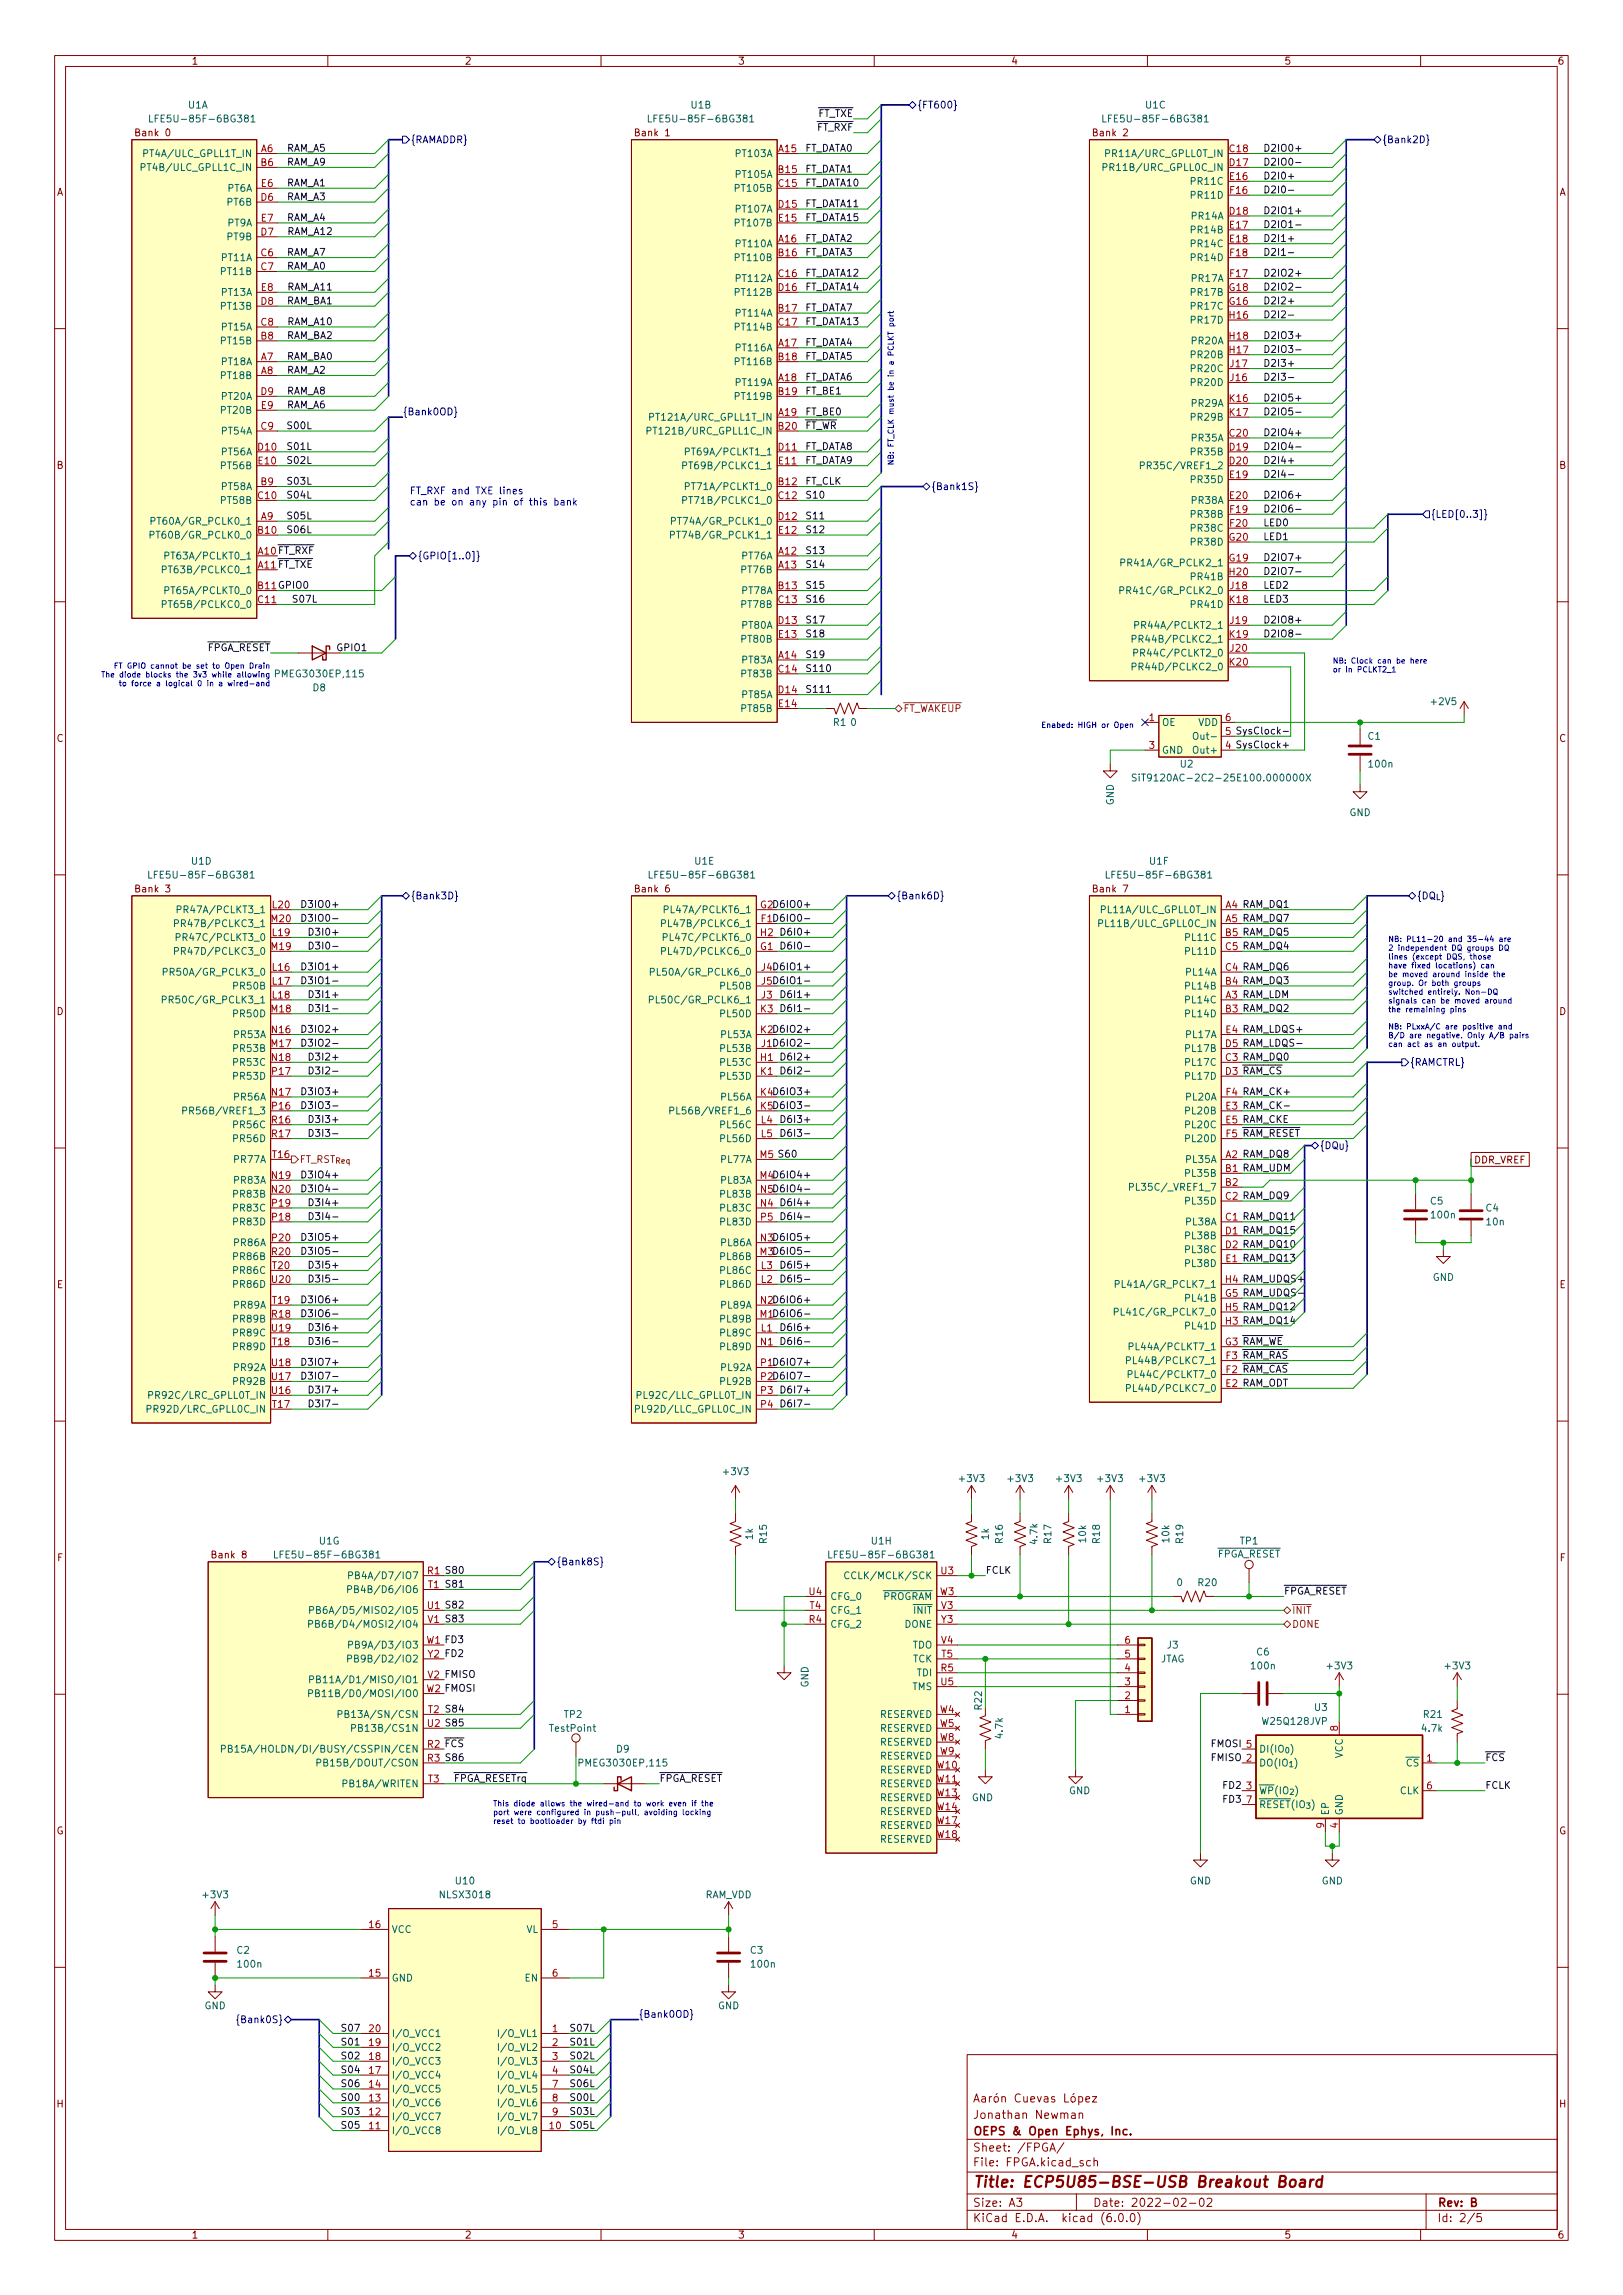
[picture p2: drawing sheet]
<svg xmlns="http://www.w3.org/2000/svg" width="297mm" height="420mm" viewBox="0 0 297 420" stroke-linecap="round" stroke-linejoin="round" font-family="sans-serif">
<defs><g id="words">
<text font-size="2.8" fill="#840000" x="178" y="400.5">Title: ECP5U85-BSE-USB Breakout Board</text>
<g font-size="2.1" fill="#840000">
<text x="178" y="387.9">Jonathan Newman</text>
<text x="178" y="393.9">Sheet: /FPGA/</text>
<text x="178" y="390.9">OEPS &amp; Open Ephys, Inc.</text>
<text x="178" y="396.6">File: FPGA.kicad_sch</text>
<text x="178" y="406.8">KiCad E.D.A. kicad (6.0.0)</text>
<text x="178" y="404">Size: A3</text>
<text x="200" y="404">Date: 2022-02-02</text>
<text x="263" y="404">Rev: B</text>
<text x="263" y="406.8">Id: 2/5</text>
</g>
<g font-size="1.8" fill="#840000">
<text x="35" y="11.8">1</text>
<text x="85" y="11.8">2</text>
<text x="135" y="11.8">3</text>
<text x="185" y="11.8">4</text>
<text x="235" y="11.8">5</text>
<text x="285" y="11.8">6</text>
<text x="25" y="24.9">Bank 0</text>
<text x="116.5" y="24.9">Bank 1</text>
<text x="200.3" y="24.9">Bank 2</text>
<text x="10.3" y="35.8">A</text>
<text x="285.3" y="35.8">A</text>
<text x="10.3" y="85.8">B</text>
<text x="285.3" y="85.8">B</text>
<text x="10.3" y="135.8">C</text>
<text x="285.3" y="135.8">C</text>
<text x="25" y="163.4">Bank 3</text>
<text x="116.5" y="163.4">Bank 6</text>
<text x="200.3" y="163.4">Bank 7</text>
<text x="10.3" y="185.8">D</text>
<text x="285.3" y="185.8">D</text>
<text x="269.7" y="213">DDR_VREF</text>
<text x="10.4" y="235.8">E</text>
<text x="285.4" y="235.8">E</text>
<text x="10.4" y="285.8">F</text>
<text x="39" y="285.3">Bank 8</text>
<text x="285.5" y="285.8">F</text>
<text x="10.3" y="335.8">G</text>
<text x="285.3" y="335.8">G</text>
<text x="10.3" y="385.8">H</text>
<text x="285.3" y="385.8">H</text>
<text x="35" y="409.8">1</text>
<text x="85" y="409.8">2</text>
<text x="135" y="409.8">3</text>
<text x="185" y="409.8">4</text>
<text x="235" y="409.8">5</text>
<text x="285" y="409.8">6</text>
</g>
<g font-size="1.8" fill="#006464">
<text x="28.8" y="22.4">LFE5U-85F-6BG381</text>
<text x="34.4" y="19.9">U1A</text>
<text x="120.1" y="22.4">LFE5U-85F-6BG381</text>
<text x="126.5" y="19.9">U1B</text>
<text x="203.2" y="22.4">LFE5U-85F-6BG381</text>
<text x="209.7" y="19.9">U1C</text>
<text x="27.1" y="28.7">PT4A/ULC_GPLL1T_IN</text>
<text x="135" y="28.7">PT103A</text>
<text x="203.5" y="28.7">PR11A/URC_GPLL0T_IN</text>
<text x="26.9" y="31.3">PT4B/ULC_GPLL1C_IN</text>
<text x="41.7" y="35.1">PT6A</text>
<text x="135" y="32.6">PT105A</text>
<text x="135" y="35.1">PT105B</text>
<text x="203.3" y="31.3">PR11B/URC_GPLL0C_IN</text>
<text x="218.3" y="33.8">PR11C</text>
<text x="41.7" y="37.6">PT6B</text>
<text x="41.7" y="41.4">PT9A</text>
<text x="135" y="38.9">PT107A</text>
<text x="135" y="41.4">PT107B</text>
<text x="218.3" y="40.2">PR14A</text>
<text x="218.3" y="36.4">PR11D</text>
<text x="40.7" y="47.8">PT11A</text>
<text x="41.7" y="44">PT9B</text>
<text x="135" y="45.3">PT110A</text>
<text x="135" y="47.8">PT110B</text>
<text x="218.3" y="42.7">PR14B</text>
<text x="218.3" y="45.3">PR14C</text>
<text x="218.3" y="47.8">PR14D</text>
<text x="40.7" y="50.3">PT11B</text>
<text x="135" y="51.6">PT112A</text>
<text x="218.3" y="51.6">PR17A</text>
<text x="40.7" y="56.7">PT13B</text>
<text x="40.7" y="54.1">PT13A</text>
<text x="135" y="58">PT114A</text>
<text x="135" y="54.1">PT112B</text>
<text x="218.3" y="56.7">PR17C</text>
<text x="218.3" y="54.1">PR17B</text>
<text x="218.3" y="59.2">PR17D</text>
<text x="40.7" y="63">PT15B</text>
<text x="40.7" y="60.5">PT15A</text>
<text x="135" y="64.3">PT116A</text>
<text x="135" y="60.5">PT114B</text>
<text x="218.3" y="65.6">PR20B</text>
<text x="218.3" y="63">PR20A</text>
<text x="40.7" y="66.8">PT18A</text>
<text x="40.7" y="69.4">PT18B</text>
<text x="135" y="70.7">PT119A</text>
<text x="135" y="66.8">PT116B</text>
<text x="218.3" y="70.7">PR20D</text>
<text x="218.3" y="68.1">PR20C</text>
<text x="40.7" y="73.2">PT20A</text>
<text x="40.7" y="75.7">PT20B</text>
<text x="120.1" y="77">PT121A/URC_GPLL1T_IN</text>
<text x="135" y="73.2">PT119B</text>
<text x="218.3" y="74.5">PR29A</text>
<text x="218.3" y="77">PR29B</text>
<text x="40.7" y="79.5">PT54A</text>
<text x="40.7" y="83.4">PT56A</text>
<text x="120" y="79.5">PT121B/URC_GPLL1C_IN</text>
<text x="126.6" y="83.4">PT69A/PCLKT1_1</text>
<text x="218.3" y="80.8">PR35A</text>
<text x="218.3" y="83.4">PR35B</text>
<text x="40.7" y="89.7">PT58A</text>
<text x="40.7" y="85.9">PT56B</text>
<text x="126.4" y="85.9">PT69B/PCLKC1_1</text>
<text x="126.6" y="89.7">PT71A/PCLKT1_0</text>
<text x="210.2" y="85.9">PR35C/VREF1_2</text>
<text x="218.3" y="88.4">PR35D</text>
<text x="40.7" y="92.2">PT58B</text>
<text x="126.4" y="92.2">PT71B/PCLKC1_0</text>
<text x="218.3" y="92.2">PR38A</text>
<text x="218.3" y="94.8">PR38B</text>
<text x="28.8" y="96.1">PT60A/GR_PCLK0_1</text>
<text x="28.8" y="98.6">PT60B/GR_PCLK0_0</text>
<text x="124.1" y="96.1">PT74A/GR_PCLK1_0</text>
<text x="124.1" y="98.6">PT74B/GR_PCLK1_1</text>
<text x="218.3" y="97.3">PR38C</text>
<text x="218.3" y="99.9">PR38D</text>
<text x="31.2" y="104.9">PT63B/PCLKC0_1</text>
<text x="31.4" y="102.4">PT63A/PCLKT0_1</text>
<text x="136" y="102.4">PT76A</text>
<text x="136" y="104.9">PT76B</text>
<text x="206.4" y="103.7">PR41A/GR_PCLK2_1</text>
<text x="218.3" y="106.2">PR41B</text>
<text x="31.2" y="111.3">PT65B/PCLKC0_0</text>
<text x="31.4" y="108.8">PT65A/PCLKT0_0</text>
<text x="136" y="108.8">PT78A</text>
<text x="136" y="111.3">PT78B</text>
<text x="206.4" y="108.8">PR41C/GR_PCLK2_0</text>
<text x="218.3" y="111.3">PR41D</text>
<text x="136" y="115.1">PT80A</text>
<text x="136" y="117.6">PT80B</text>
<text x="208.8" y="117.6">PR44B/PCLKC2_1</text>
<text x="209" y="115.1">PR44A/PCLKT2_1</text>
<text x="50.9" y="124">PMEG3030EP,115</text>
<text x="136" y="121.5">PT83A</text>
<text x="136" y="124">PT83B</text>
<text x="208.8" y="122.7">PR44D/PCLKC2_0</text>
<text x="209" y="120.2">PR44C/PCLKT2_0</text>
<text x="57.3" y="126.5">D8</text>
<text x="136" y="127.8">PT85A</text>
<text x="136" y="130.3">PT85B</text>
<text x="262.1" y="129.1">+2V5</text>
<text x="152.5" y="132.9">R1</text>
<text x="155.7" y="132.9">0</text>
<text x="212.6" y="132.9">OE</text>
<text x="212.6" y="138">GND</text>
<text x="218.9" y="138">Out+</text>
<text x="219.3" y="132.9">VDD</text>
<text x="219.4" y="135.4">Out-</text>
<text x="250.4" y="135.4">C1</text>
<text x="209.9" y="143">SiT9120AC-2C2-25E100.000000X</text>
<text x="216" y="140.5">U2</text>
<text x="250.6" y="140.5">100n</text>
<text x="203.8" y="147.4" transform="rotate(-90 203.8 147.4)">GND</text>
<text x="247" y="149.4">GND</text>
<text x="28.6" y="160.8">LFE5U-85F-6BG381</text>
<text x="35.1" y="158.3">U1D</text>
<text x="120.2" y="160.8">LFE5U-85F-6BG381</text>
<text x="127.2" y="158.3">U1E</text>
<text x="203.9" y="160.8">LFE5U-85F-6BG381</text>
<text x="210.4" y="158.3">U1F</text>
<text x="33.7" y="167.2">PR47A/PCLKT3_1</text>
<text x="122.8" y="167.2">PL47A/PCLKT6_1</text>
<text x="202.6" y="167.2">PL11A/ULC_GPLL0T_IN</text>
<text x="33.5" y="169.7">PR47B/PCLKC3_1</text>
<text x="33.7" y="172.3">PR47C/PCLKT3_0</text>
<text x="122.6" y="169.7">PL47B/PCLKC6_1</text>
<text x="122.8" y="172.3">PL47C/PCLKT6_0</text>
<text x="202.4" y="169.7">PL11B/ULC_GPLL0C_IN</text>
<text x="217.3" y="172.3">PL11C</text>
<text x="31.2" y="178.6">PR50A/GR_PCLK3_0</text>
<text x="33.5" y="174.8">PR47D/PCLKC3_0</text>
<text x="120.3" y="178.6">PL50A/GR_PCLK6_0</text>
<text x="122.6" y="174.8">PL47D/PCLKC6_0</text>
<text x="217.3" y="178.6">PL14A</text>
<text x="217.3" y="174.8">PL11D</text>
<text x="31.2" y="183.7">PR50C/GR_PCLK3_1</text>
<text x="43.1" y="181.1">PR50B</text>
<text x="120.3" y="183.7">PL50C/GR_PCLK6_1</text>
<text x="132.2" y="181.1">PL50B</text>
<text x="217.3" y="183.7">PL14C</text>
<text x="217.3" y="181.1">PL14B</text>
<text x="43.1" y="186.2">PR50D</text>
<text x="43.1" y="190">PR53A</text>
<text x="132.2" y="190">PL53A</text>
<text x="132.2" y="186.2">PL50D</text>
<text x="217.3" y="186.2">PL14D</text>
<text x="217.3" y="190">PL17A</text>
<text x="43.1" y="192.6">PR53B</text>
<text x="43.1" y="195.1">PR53C</text>
<text x="43.1" y="197.7">PR53D</text>
<text x="132.2" y="195.1">PL53C</text>
<text x="132.2" y="192.6">PL53B</text>
<text x="132.2" y="197.7">PL53D</text>
<text x="217.3" y="195.1">PL17C</text>
<text x="217.3" y="197.7">PL17D</text>
<text x="217.3" y="192.6">PL17B</text>
<text x="43.1" y="201.5">PR56A</text>
<text x="132.2" y="201.5">PL56A</text>
<text x="217.3" y="201.5">PL20A</text>
<text x="34.9" y="204">PR56B/VREF1_3</text>
<text x="43.1" y="206.5">PR56C</text>
<text x="43.1" y="209.1">PR56D</text>
<text x="124" y="204">PL56B/VREF1_6</text>
<text x="132.2" y="206.5">PL56C</text>
<text x="132.2" y="209.1">PL56D</text>
<text x="217.3" y="204">PL20B</text>
<text x="217.3" y="206.5">PL20C</text>
<text x="217.3" y="209.1">PL20D</text>
<text x="43.1" y="212.9">PR77A</text>
<text x="132.2" y="212.9">PL77A</text>
<text x="217.3" y="212.9">PL35A</text>
<text x="217.3" y="215.4">PL35B</text>
<text x="43.1" y="216.7">PR83A</text>
<text x="43.1" y="219.2">PR83B</text>
<text x="43.1" y="221.8">PR83C</text>
<text x="132.2" y="216.7">PL83A</text>
<text x="132.2" y="221.8">PL83C</text>
<text x="132.2" y="219.2">PL83B</text>
<text x="208.1" y="218">PL35C/_VREF1_7</text>
<text x="217.3" y="220.5">PL35D</text>
<text x="261.8" y="220.5">C5</text>
<text x="272" y="221.8">C4</text>
<text x="43.1" y="224.3">PR83D</text>
<text x="132.2" y="224.3">PL83D</text>
<text x="217.3" y="224.3">PL38A</text>
<text x="217.3" y="226.9">PL38B</text>
<text x="262.1" y="223.1">100n</text>
<text x="272.1" y="224.3">10n</text>
<text x="43.1" y="228.1">PR86A</text>
<text x="43.1" y="230.7">PR86B</text>
<text x="43.1" y="233.2">PR86C</text>
<text x="132.2" y="233.2">PL86C</text>
<text x="132.2" y="230.7">PL86B</text>
<text x="132.2" y="228.1">PL86A</text>
<text x="217.3" y="229.4">PL38C</text>
<text x="217.3" y="231.9">PL38D</text>
<text x="43.1" y="239.6">PR89A</text>
<text x="43.1" y="235.8">PR86D</text>
<text x="132.2" y="235.8">PL86D</text>
<text x="132.2" y="239.6">PL89A</text>
<text x="205.4" y="235.8">PL41A/GR_PCLK7_1</text>
<text x="217.3" y="238.3">PL41B</text>
<text x="262.2" y="234.5">GND</text>
<text x="43.1" y="242.1">PR89B</text>
<text x="43.1" y="244.6">PR89C</text>
<text x="132.2" y="244.6">PL89C</text>
<text x="132.2" y="242.1">PL89B</text>
<text x="205.4" y="240.8">PL41C/GR_PCLK7_0</text>
<text x="217.3" y="243.4">PL41D</text>
<text x="43.1" y="247.2">PR89D</text>
<text x="43.1" y="251">PR92A</text>
<text x="132.2" y="247.2">PL89D</text>
<text x="132.2" y="251">PL92A</text>
<text x="207.7" y="249.7">PL44B/PCLKC7_1</text>
<text x="207.9" y="247.2">PL44A/PCLKT7_1</text>
<text x="28.4" y="256.1">PR92C/LRC_GPLL0T_IN</text>
<text x="43.1" y="253.5">PR92B</text>
<text x="117.7" y="256.1">PL92C/LLC_GPLL0T_IN</text>
<text x="132.2" y="253.5">PL92B</text>
<text x="207.7" y="254.8">PL44D/PCLKC7_0</text>
<text x="207.9" y="252.3">PL44C/PCLKT7_0</text>
<text x="28.2" y="258.6">PR92D/LRC_GPLL0C_IN</text>
<text x="117.5" y="258.6">PL92D/LLC_GPLL0C_IN</text>
<text x="132.5" y="270">+3V3</text>
<text x="175.7" y="271.3">+3V3</text>
<text x="184.6" y="271.3">+3V3</text>
<text x="193.5" y="271.3">+3V3</text>
<text x="201" y="271.3">+3V3</text>
<text x="208.7" y="271.3">+3V3</text>
<text x="137.8" y="281.8" transform="rotate(-90 137.8 281.8)">1k</text>
<text x="181" y="281.8" transform="rotate(-90 181 281.8)">1k</text>
<text x="51.6" y="285.3">LFE5U-85F-6BG381</text>
<text x="58.4" y="282.7">U1G</text>
<text x="140.3" y="282.5" transform="rotate(-90 140.3 282.5)">R15</text>
<text x="153.1" y="285.3">LFE5U-85F-6BG381</text>
<text x="159.5" y="282.7">U1H</text>
<text x="183.5" y="282.5" transform="rotate(-90 183.5 282.5)">R16</text>
<text x="189.9" y="282.6" transform="rotate(-90 189.9 282.6)">4.7k</text>
<text x="192.4" y="282.5" transform="rotate(-90 192.4 282.5)">R17</text>
<text x="198.8" y="282.3" transform="rotate(-90 198.8 282.3)">10k</text>
<text x="201.3" y="282.5" transform="rotate(-90 201.3 282.5)">R18</text>
<text x="214" y="282.3" transform="rotate(-90 214 282.3)">10k</text>
<text x="216.5" y="282.5" transform="rotate(-90 216.5 282.5)">R19</text>
<text x="222" y="285.1">~{FPGA_RESET}</text>
<text x="227" y="282.7">TP1</text>
<text x="65.9" y="289.1">PB4A/D7/IO7</text>
<text x="65.9" y="291.6">PB4B/D6/IO6</text>
<text x="151.9" y="292.9">CFG_0</text>
<text x="156" y="289.1">CCLK/MCLK/SCK</text>
<text x="160.1" y="292.9">~{PROGRAM}</text>
<text x="215.4" y="290.4">0</text>
<text x="219.4" y="290.4">R20</text>
<text x="59.9" y="295.4">PB6A/D5/MISO2/IO5</text>
<text x="59.9" y="298">PB6B/D4/MOSI2/IO4</text>
<text x="151.9" y="298">CFG_2</text>
<text x="151.9" y="295.4">CFG_1</text>
<text x="165.6" y="298">DONE</text>
<text x="166" y="295.4">~{INIT}</text>
<text x="65.9" y="301.8">PB9A/D3/IO3</text>
<text x="65.9" y="304.3">PB9B/D2/IO2</text>
<text x="167" y="301.8">TDO</text>
<text x="167.1" y="304.3">TCK</text>
<text x="212.3" y="304.3">JTAG</text>
<text x="213.6" y="301.8">J3</text>
<text x="229.1" y="305.6">100n</text>
<text x="230" y="303.1">C6</text>
<text x="243" y="305.6">+3V3</text>
<text x="264.6" y="305.6">+3V3</text>
<text x="59.9" y="308.1">PB11A/D1/MISO/IO1</text>
<text x="59.9" y="310.7">PB11B/D0/MOSI/IO0</text>
<text x="148" y="308.9" transform="rotate(-90 148 308.9)">GND</text>
<text x="167" y="309.4">TMS</text>
<text x="167.8" y="306.9">TDI</text>
<text x="63.8" y="314.5">PB13A/SN/CSN</text>
<text x="65.8" y="317">PB13B/CS1N</text>
<text x="100.8" y="317">TestPoint</text>
<text x="103.3" y="314.5">TP2</text>
<text x="161" y="314.5">RESERVED</text>
<text x="161" y="317">RESERVED</text>
<text x="179.7" y="312.9" transform="rotate(-90 179.7 312.9)">R22</text>
<text x="231.3" y="315.8">W25Q128JVP</text>
<text x="240.6" y="313.2">U3</text>
<text x="260.3" y="317">4.7k</text>
<text x="260.6" y="314.5">R21</text>
<text x="45.3" y="320.8">PB15A/HOLDN/DI/BUSY/CSSPIN/CEN</text>
<text x="59.9" y="323.4">PB15B/DOUT/CSON</text>
<text x="106.5" y="323.4">PMEG3030EP,115</text>
<text x="112.9" y="320.8">D9</text>
<text x="161" y="319.6">RESERVED</text>
<text x="161" y="322.1">RESERVED</text>
<text x="183.5" y="318.1" transform="rotate(-90 183.5 318.1)">4.7k</text>
<text x="230.4" y="323.4">DO(IO_{1})</text>
<text x="230.4" y="320.8">DI(IO_{0})</text>
<text x="245.7" y="321.9" transform="rotate(-90 245.7 321.9)">VCC</text>
<text x="256" y="323.4">~{CS}</text>
<text x="63.5" y="327.2">PB18A/WRITEN</text>
<text x="161" y="324.7">RESERVED</text>
<text x="161" y="327.2">RESERVED</text>
<text x="161" y="329.7">RESERVED</text>
<text x="177.8" y="329.7">GND</text>
<text x="195.6" y="328.5">GND</text>
<text x="230.4" y="328.5">~{WP}(IO_{2})</text>
<text x="256.2" y="328.5">CLK</text>
<text x="161" y="332.3">RESERVED</text>
<text x="161" y="334.8">RESERVED</text>
<text x="230.4" y="331">~{RESET}(IO_{3})</text>
<text x="243.2" y="332.4" transform="rotate(-90 243.2 332.4)">EP</text>
<text x="245.7" y="332.4" transform="rotate(-90 245.7 332.4)">GND</text>
<text x="161" y="337.4">RESERVED</text>
<text x="37.3" y="347.5">+3V3</text>
<text x="80.8" y="347.5">NLSX3018</text>
<text x="83.5" y="345">U10</text>
<text x="129" y="347.5">RAM_VDD</text>
<text x="217.7" y="345">GND</text>
<text x="241.9" y="345">GND</text>
<text x="71.6" y="353.9">VCC</text>
<text x="96.3" y="353.9">VL</text>
<text x="43.4" y="357.7">C2</text>
<text x="137.3" y="357.7">C3</text>
<text x="43.6" y="360.2">100n</text>
<text x="71.6" y="362.8">GND</text>
<text x="96.1" y="362.8">EN</text>
<text x="137.6" y="360.2">100n</text>
<text x="37.4" y="367.8">GND</text>
<text x="131.4" y="367.8">GND</text>
<text x="71.6" y="378">I/O_VCC3</text>
<text x="71.6" y="375.5">I/O_VCC2</text>
<text x="71.6" y="372.9">I/O_VCC1</text>
<text x="92" y="372.9">I/O_VL1</text>
<text x="92" y="375.5">I/O_VL2</text>
<text x="92" y="378">I/O_VL3</text>
<text x="71.6" y="383.1">I/O_VCC5</text>
<text x="71.6" y="380.5">I/O_VCC4</text>
<text x="92" y="380.5">I/O_VL4</text>
<text x="92" y="383.1">I/O_VL5</text>
<text x="71.6" y="388.2">I/O_VCC7</text>
<text x="71.6" y="385.6">I/O_VCC6</text>
<text x="92" y="385.6">I/O_VL6</text>
<text x="92" y="388.2">I/O_VL7</text>
<text x="71.6" y="390.7">I/O_VCC8</text>
<text x="92" y="390.7">I/O_VL8</text>
</g>
<g font-size="1.8" fill="#0f0f0f">
<text x="148.2" y="23.9">~{FT_RXF}</text>
<text x="148.2" y="21.4">~{FT_TXE}</text>
<text x="52.4" y="27.8">RAM_A5</text>
<text x="147.3" y="27.8">FT_DATA0</text>
<text x="231.1" y="27.8">D2IO0+</text>
<text x="52.4" y="34.1">RAM_A1</text>
<text x="52.4" y="30.3">RAM_A9</text>
<text x="147.3" y="34.1">FT_DATA10</text>
<text x="147.3" y="31.6">FT_DATA1</text>
<text x="231.1" y="30.3">D2IO0-</text>
<text x="231.1" y="32.8">D2I0+</text>
<text x="231.1" y="35.4">D2I0-</text>
<text x="52.4" y="40.5">RAM_A4</text>
<text x="52.4" y="36.6">RAM_A3</text>
<text x="147.3" y="40.5">FT_DATA15</text>
<text x="147.3" y="37.9">FT_DATA11</text>
<text x="231.1" y="39.2">D2IO1+</text>
<text x="231.1" y="41.7">D2IO1-</text>
<text x="52.4" y="46.8">RAM_A7</text>
<text x="52.7" y="43">RAM_A12</text>
<text x="147.3" y="44.3">FT_DATA2</text>
<text x="147.3" y="46.8">FT_DATA3</text>
<text x="231.1" y="44.3">D2I1+</text>
<text x="231.1" y="46.8">D2I1-</text>
<text x="52.4" y="49.3">RAM_A0</text>
<text x="52.7" y="53.2">RAM_A11</text>
<text x="147.3" y="53.2">FT_DATA14</text>
<text x="147.3" y="50.6">FT_DATA12</text>
<text x="231.1" y="53.2">D2IO2-</text>
<text x="231.1" y="50.6">D2IO2+</text>
<text x="52.4" y="55.7">RAM_BA1</text>
<text x="52.7" y="59.5">RAM_A10</text>
<text x="147.3" y="59.5">FT_DATA13</text>
<text x="147.3" y="57">FT_DATA7</text>
<text x="231.1" y="58.2">D2I2-</text>
<text x="231.1" y="55.7">D2I2+</text>
<text x="52.4" y="65.9">RAM_BA0</text>
<text x="52.4" y="62">RAM_BA2</text>
<text x="147.3" y="63.3">FT_DATA4</text>
<text x="147.3" y="65.9">FT_DATA5</text>
<text x="231.1" y="62">D2IO3+</text>
<text x="231.1" y="64.6">D2IO3-</text>
<text x="52.4" y="68.4">RAM_A2</text>
<text x="147.3" y="69.7">FT_DATA6</text>
<text x="231.1" y="67.1">D2I3+</text>
<text x="231.1" y="69.7">D2I3-</text>
<text x="52.4" y="72.2">RAM_A8</text>
<text x="52.4" y="74.7">RAM_A6</text>
<text x="147.3" y="76">FT_BE0</text>
<text x="147.3" y="72.2">FT_BE1</text>
<text x="231.1" y="73.5">D2IO5+</text>
<text x="231.1" y="76">D2IO5-</text>
<text x="52.9" y="78.6">S00L</text>
<text x="52.9" y="82.4">S01L</text>
<text x="147.3" y="82.4">FT_DATA8</text>
<text x="147.3" y="78.6">~{FT_WR}</text>
<text x="231.1" y="79.8">D2IO4+</text>
<text x="231.1" y="82.4">D2IO4-</text>
<text x="52.9" y="88.7">S03L</text>
<text x="52.9" y="84.9">S02L</text>
<text x="147.3" y="88.7">FT_CLK</text>
<text x="147.3" y="84.9">FT_DATA9</text>
<text x="231.1" y="87.4">D2I4-</text>
<text x="231.1" y="84.9">D2I4+</text>
<text x="52.9" y="91.3">S04L</text>
<text x="52.9" y="95.1">S05L</text>
<text x="147.3" y="95.1">S11</text>
<text x="147.3" y="91.3">S10</text>
<text x="231.1" y="93.8">D2IO6-</text>
<text x="231.1" y="91.3">D2IO6+</text>
<text x="47.3" y="101.5">A10 ~{FT_RXF}</text>
<text x="52.9" y="97.6">S06L</text>
<text x="147.3" y="101.4">S13</text>
<text x="147.3" y="97.6">S12</text>
<text x="231.1" y="96.3">LED0</text>
<text x="231.1" y="98.9">LED1</text>
<text x="47.3" y="104.1">A11 ~{FT_TXE}</text>
<text x="47.3" y="107.9">B11 GPIO0</text>
<text x="147.3" y="107.8">S15</text>
<text x="147.3" y="104">S14</text>
<text x="231.1" y="107.8">LED2</text>
<text x="231.1" y="102.7">D2IO7+</text>
<text x="231.1" y="105.2">D2IO7-</text>
<text x="53.3" y="110.3">S07L</text>
<text x="147.3" y="110.3">S16</text>
<text x="231.1" y="110.3">LED3</text>
<text x="36.4" y="119.2">~{FPGA_RESET}</text>
<text x="61.9" y="119.2">GPIO1</text>
<text x="147.3" y="116.7">S18</text>
<text x="147.3" y="114.1">S17</text>
<text x="231.1" y="116.7">D2IO8-</text>
<text x="231.1" y="114.1">D2IO8+</text>
<text x="147.3" y="120.5">S19</text>
<text x="147.3" y="123">S110</text>
<text x="147.3" y="126.8">S111</text>
<text x="224.3" y="137.1">4 SysClock+</text>
<text x="224.3" y="134.5">5 SysClock-</text>
<text x="56.1" y="166.2">D3IO0+</text>
<text x="139.2" y="166.3">G2 D6IO0+</text>
<text x="224.3" y="166.3">A4 RAM_DQ1</text>
<text x="56.5" y="168.7">D3IO0-</text>
<text x="57.5" y="171.3">D3I0+</text>
<text x="57.9" y="173.8">D3I0-</text>
<text x="142.9" y="168.7">D6IO0-</text>
<text x="143.8" y="171.3">D6I0+</text>
<text x="144.3" y="173.8">D6I0-</text>
<text x="224.3" y="168.8">A5 RAM_DQ7</text>
<text x="224.3" y="171.4">B5 RAM_DQ5</text>
<text x="224.3" y="173.9">C5 RAM_DQ4</text>
<text x="56.1" y="177.6">D3IO1+</text>
<text x="139.4" y="177.7">J4 D6IO1+</text>
<text x="224.3" y="177.7">C4 RAM_DQ6</text>
<text x="56.5" y="180.2">D3IO1-</text>
<text x="57.5" y="182.7">D3I1+</text>
<text x="57.9" y="185.2">D3I1-</text>
<text x="142.9" y="180.2">D6IO1-</text>
<text x="143.8" y="182.7">D6I1+</text>
<text x="144.3" y="185.2">D6I1-</text>
<text x="224.3" y="182.8">A3 RAM_LDM</text>
<text x="224.3" y="185.3">B3 RAM_DQ2</text>
<text x="224.3" y="180.3">B4 RAM_DQ3</text>
<text x="56.1" y="189.1">D3IO2+</text>
<text x="56.5" y="191.6">D3IO2-</text>
<text x="139.2" y="189.1">K2 D6IO2+</text>
<text x="142.9" y="191.6">D6IO2-</text>
<text x="224.3" y="191.7">D5 RAM_LDQS-</text>
<text x="224.3" y="189.1">E4 RAM_LDQS+</text>
<text x="57.5" y="194.1">D3I2+</text>
<text x="57.9" y="196.7">D3I2-</text>
<text x="143.8" y="194.1">D6I2+</text>
<text x="144.3" y="196.7">D6I2-</text>
<text x="224.3" y="194.2">C3 RAM_DQ0</text>
<text x="224.3" y="196.8">D3 ~{RAM_CS}</text>
<text x="56.1" y="200.5">D3IO3+</text>
<text x="56.5" y="203">D3IO3-</text>
<text x="139.2" y="200.6">K4 D6IO3+</text>
<text x="142.9" y="203">D6IO3-</text>
<text x="224.3" y="203.1">E3 RAM_CK-</text>
<text x="224.4" y="200.6">F4 RAM_CK+</text>
<text x="57.5" y="205.6">D3I3+</text>
<text x="57.9" y="208.1">D3I3-</text>
<text x="143.8" y="205.6">D6I3+</text>
<text x="144.3" y="208.1">D6I3-</text>
<text x="224.3" y="205.7">E5 RAM_CKE</text>
<text x="224.4" y="208.2">F5 ~{RAM_RESET}</text>
<text x="56.1" y="215.7">D3IO4+</text>
<text x="139.1" y="215.8">M4 D6IO4+</text>
<text x="139.1" y="212">M5 S60</text>
<text x="224.3" y="212">A2 RAM_DQ8</text>
<text x="224.3" y="214.5">B1 RAM_UDM</text>
<text x="56.5" y="218.3">D3IO4-</text>
<text x="57.5" y="220.8">D3I4+</text>
<text x="142.9" y="218.3">D6IO4-</text>
<text x="143.8" y="220.8">D6I4+</text>
<text x="224.3" y="219.6">C2 RAM_DQ9</text>
<text x="56.1" y="227.2">D3IO5+</text>
<text x="57.9" y="223.3">D3I4-</text>
<text x="139.2" y="227.2">N3 D6IO5+</text>
<text x="144.3" y="223.3">D6I4-</text>
<text x="224.3" y="223.4">C1 RAM_DQ11</text>
<text x="224.3" y="226">D1 RAM_DQ15</text>
<text x="56.5" y="229.7">D3IO5-</text>
<text x="57.5" y="232.2">D3I5+</text>
<text x="142.9" y="229.7">D6IO5-</text>
<text x="143.8" y="232.2">D6I5+</text>
<text x="224.3" y="228.5">D2 RAM_DQ10</text>
<text x="224.3" y="231.1">E1 RAM_DQ13</text>
<text x="56.1" y="238.6">D3IO6+</text>
<text x="57.9" y="234.8">D3I5-</text>
<text x="139.2" y="238.7">N2 D6IO6+</text>
<text x="144.3" y="234.8">D6I5-</text>
<text x="224.2" y="237.4">G5 RAM_UDQS-</text>
<text x="224.3" y="234.9">H4 RAM_UDQS+</text>
<text x="224.3" y="239.9">H5 RAM_DQ12</text>
<text x="56.5" y="241.1">D3IO6-</text>
<text x="57.5" y="243.7">D3I6+</text>
<text x="142.9" y="241.1">D6IO6-</text>
<text x="143.8" y="243.7">D6I6+</text>
<text x="224.3" y="242.5">H3 RAM_DQ14</text>
<text x="56.1" y="250">D3IO7+</text>
<text x="57.9" y="246.2">D3I6-</text>
<text x="139.3" y="250.1">P1 D6IO7+</text>
<text x="144.3" y="246.2">D6I6-</text>
<text x="224.2" y="246.3">G3 ~{RAM_WE}</text>
<text x="224.4" y="251.4">F2 ~{RAM_CAS}</text>
<text x="224.4" y="248.8">F3 ~{RAM_RAS}</text>
<text x="56.5" y="252.6">D3IO7-</text>
<text x="57.5" y="255.1">D3I7+</text>
<text x="57.9" y="257.6">D3I7-</text>
<text x="142.9" y="252.6">D6IO7-</text>
<text x="143.8" y="255.1">D6I7+</text>
<text x="144.3" y="257.6">D6I7-</text>
<text x="224.3" y="253.9">E2 RAM_ODT</text>
<text x="81.9" y="288.1">S80</text>
<text x="81.9" y="290.7">S81</text>
<text x="180.3" y="288.1">FCLK</text>
<text x="234.9" y="291.9">~{FPGA_RESET}</text>
<text x="81.9" y="297">S83</text>
<text x="81.9" y="294.5">S82</text>
<text x="78" y="300.9">W1 FD3</text>
<text x="78.3" y="303.4">Y2 FD2</text>
<text x="78" y="309.8">W2 FMOSI</text>
<text x="78.3" y="307.3">V2 FMISO</text>
<text x="81.9" y="316.1">S85</text>
<text x="81.9" y="313.5">S84</text>
<text x="78.2" y="320">R2 ~{FCS}</text>
<text x="81.9" y="322.4">S86</text>
<text x="221.7" y="319.9">FMOSI 5</text>
<text x="221.7" y="322.4">FMISO 2</text>
<text x="271.8" y="322.4">~{FCS}</text>
<text x="78.3" y="326.3">T3 ~{FPGA_RESETrq}</text>
<text x="120.6" y="326.2">~{FPGA_RESET}</text>
<text x="224" y="327.5">FD2</text>
<text x="271.8" y="327.5">FCLK</text>
<text x="224" y="330">FD3</text>
<text x="62.9" y="371.9">S07</text>
<text x="104.1" y="371.9">S07L</text>
<text x="62.9" y="374.5">S01</text>
<text x="62.9" y="377">S02</text>
<text x="104.1" y="374.5">S01L</text>
<text x="104.1" y="377">S02L</text>
<text x="62.9" y="382.1">S06</text>
<text x="62.9" y="379.6">S04</text>
<text x="104.1" y="379.6">S04L</text>
<text x="104.1" y="382.1">S06L</text>
<text x="62.9" y="384.6">S00</text>
<text x="62.9" y="387.2">S03</text>
<text x="62.9" y="389.7">S05</text>
<text x="104.1" y="384.6">S00L</text>
<text x="104.1" y="389.7">S05L</text>
<text x="104.1" y="387.2">S03L</text>
</g>
<g font-size="1.8" fill="#000084">
<text x="167.8" y="19.9">{FT600}</text>
<text x="75.1" y="26.2">{RAMADDR}</text>
<text x="252.9" y="26.2">{Bank2D}</text>
<text x="73.7" y="76">{Bank0OD}</text>
<text x="170.4" y="89.7">{Bank1S}</text>
<text x="261.8" y="94.8">{LED[0..3]}</text>
<text x="76.4" y="102.4">{GPIO[1..0]}</text>
<text x="75.1" y="164.6">{Bank3D}</text>
<text x="164" y="164.6">{Bank6D}</text>
<text x="259.3" y="164.6">{DQ_{L}}</text>
<text x="258" y="195.1">{RAMCTRL}</text>
<text x="241.5" y="210.4">{DQ_{U}}</text>
<text x="101.8" y="286.6">{Bank8S}</text>
<text x="44" y="370.4">{Bank0S}</text>
<text x="116.8" y="369.4">{Bank0OD}</text>
</g>
<g font-size="1.8" fill="#a90000">
<text x="47.8" y="27.9">A6</text>
<text x="142.5" y="27.9">A15</text>
<text x="225.1" y="27.9">C18</text>
<text x="47.8" y="30.4">B6</text>
<text x="47.8" y="34.2">E6</text>
<text x="142.5" y="31.7">B15</text>
<text x="142.5" y="34.2">C15</text>
<text x="225.1" y="30.4">D17</text>
<text x="225.1" y="32.9">E16</text>
<text x="225.2" y="35.5">F16</text>
<text x="47.8" y="36.7">D6</text>
<text x="47.8" y="40.6">E7</text>
<text x="142.5" y="38">D15</text>
<text x="142.6" y="40.6">E15</text>
<text x="225.1" y="39.3">D18</text>
<text x="225.1" y="41.8">E17</text>
<text x="47.8" y="46.9">C6</text>
<text x="47.8" y="43.1">D7</text>
<text x="142.5" y="44.4">A16</text>
<text x="142.5" y="46.9">B16</text>
<text x="225.1" y="44.4">E18</text>
<text x="225.2" y="46.9">F18</text>
<text x="47.8" y="49.4">C7</text>
<text x="47.8" y="53.3">E8</text>
<text x="142.5" y="50.7">C16</text>
<text x="142.5" y="53.3">D16</text>
<text x="225" y="53.3">G18</text>
<text x="225.2" y="50.7">F17</text>
<text x="47.8" y="59.6">C8</text>
<text x="47.8" y="55.8">D8</text>
<text x="142.5" y="57.1">B17</text>
<text x="142.5" y="59.6">C17</text>
<text x="225" y="55.8">G16</text>
<text x="225.1" y="58.3">H16</text>
<text x="47.8" y="66">A7</text>
<text x="47.8" y="62.1">B8</text>
<text x="142.5" y="63.4">A17</text>
<text x="142.5" y="66">B18</text>
<text x="225.1" y="64.7">H17</text>
<text x="225.1" y="62.1">H18</text>
<text x="47.8" y="68.5">A8</text>
<text x="142.5" y="69.8">A18</text>
<text x="225.2" y="69.8">J16</text>
<text x="225.2" y="67.2">J17</text>
<text x="47.8" y="72.3">D9</text>
<text x="47.8" y="74.8">E9</text>
<text x="142.5" y="76.1">A19</text>
<text x="142.5" y="72.3">B19</text>
<text x="225.1" y="73.6">K16</text>
<text x="225.1" y="76.1">K17</text>
<text x="47.3" y="82.5">D10</text>
<text x="47.8" y="78.7">C9</text>
<text x="142.5" y="78.7">B20</text>
<text x="142.5" y="82.5">D11</text>
<text x="225.1" y="79.9">C20</text>
<text x="225.1" y="82.5">D19</text>
<text x="47.3" y="85">E10</text>
<text x="47.8" y="88.8">B9</text>
<text x="142.5" y="88.8">B12</text>
<text x="142.6" y="85">E11</text>
<text x="225.1" y="85">D20</text>
<text x="225.1" y="87.5">E19</text>
<text x="47.3" y="91.4">C10</text>
<text x="47.8" y="95.2">A9</text>
<text x="142.5" y="91.4">C12</text>
<text x="142.5" y="95.2">D12</text>
<text x="225.1" y="91.4">E20</text>
<text x="225.2" y="93.9">F19</text>
<text x="47.3" y="97.7">B10</text>
<text x="142.5" y="101.5">A12</text>
<text x="142.6" y="97.7">E12</text>
<text x="225" y="99">G20</text>
<text x="225.2" y="96.4">F20</text>
<text x="142.5" y="104.1">A13</text>
<text x="142.5" y="107.9">B13</text>
<text x="225" y="102.8">G19</text>
<text x="225.1" y="105.3">H20</text>
<text x="225.2" y="107.9">J18</text>
<text x="47.3" y="110.4">C11</text>
<text x="142.5" y="110.4">C13</text>
<text x="225.1" y="110.4">K18</text>
<text x="142.5" y="114.2">D13</text>
<text x="142.6" y="116.8">E13</text>
<text x="225.1" y="116.8">K19</text>
<text x="225.2" y="114.2">J19</text>
<text x="225.2" y="119.3">J20</text>
<text x="142.5" y="120.6">A14</text>
<text x="142.5" y="123.1">C14</text>
<text x="225.1" y="121.8">K20</text>
<text x="142.5" y="126.9">D14</text>
<text x="142.6" y="129.5">E14</text>
<text x="210.3" y="132">1</text>
<text x="224.3" y="132">6</text>
<text x="210.3" y="137.1">3</text>
<text x="49.9" y="166.3">L20</text>
<text x="49.7" y="173.9">M19</text>
<text x="49.7" y="168.8">M20</text>
<text x="49.9" y="171.4">L19</text>
<text x="139.2" y="173.9">G1</text>
<text x="139.2" y="171.4">H2</text>
<text x="139.3" y="168.8">F1</text>
<text x="49.9" y="177.7">L16</text>
<text x="49.7" y="185.3">M18</text>
<text x="49.9" y="180.3">L17</text>
<text x="49.9" y="182.8">L18</text>
<text x="139.2" y="185.3">K3</text>
<text x="139.4" y="182.8">J3</text>
<text x="139.4" y="180.3">J5</text>
<text x="49.7" y="191.7">M17</text>
<text x="49.8" y="189.1">N16</text>
<text x="139.4" y="191.7">J1</text>
<text x="49.8" y="194.2">N18</text>
<text x="49.9" y="196.8">P17</text>
<text x="139.2" y="194.2">H1</text>
<text x="139.2" y="196.8">K1</text>
<text x="49.8" y="200.6">N17</text>
<text x="49.9" y="203.1">P16</text>
<text x="139.2" y="203.1">K5</text>
<text x="49.8" y="205.7">R16</text>
<text x="49.8" y="208.2">R17</text>
<text x="139.3" y="205.7">L4</text>
<text x="139.3" y="208.2">L5</text>
<text x="49.8" y="215.8">N19</text>
<text x="49.9" y="212">T16</text>
<text x="49.8" y="218.4">N20</text>
<text x="49.9" y="220.9">P19</text>
<text x="139.2" y="220.9">N4</text>
<text x="139.2" y="218.4">N5</text>
<text x="224.3" y="217.1">B2</text>
<text x="49.9" y="223.4">P18</text>
<text x="49.9" y="227.2">P20</text>
<text x="139.3" y="223.4">P5</text>
<text x="49.8" y="229.8">R20</text>
<text x="49.9" y="232.3">T20</text>
<text x="139.1" y="229.8">M3</text>
<text x="139.3" y="232.3">L3</text>
<text x="49.8" y="234.9">U20</text>
<text x="49.9" y="238.7">T19</text>
<text x="139.3" y="234.9">L2</text>
<text x="49.8" y="241.2">R18</text>
<text x="49.8" y="243.8">U19</text>
<text x="139.1" y="241.2">M1</text>
<text x="139.3" y="243.8">L1</text>
<text x="49.8" y="250.1">U18</text>
<text x="49.9" y="246.3">T18</text>
<text x="139.2" y="246.3">N1</text>
<text x="49.8" y="255.2">U16</text>
<text x="49.8" y="252.6">U17</text>
<text x="49.9" y="257.7">T17</text>
<text x="139.3" y="252.6">P2</text>
<text x="139.3" y="255.2">P3</text>
<text x="139.3" y="257.7">P4</text>
<text x="78.2" y="288.2">R1</text>
<text x="78.3" y="290.7">T1</text>
<text x="148.1" y="292">U4</text>
<text x="172" y="292">W3</text>
<text x="172.2" y="288.2">U3</text>
<text x="78.2" y="294.6">U1</text>
<text x="78.3" y="297.1">V1</text>
<text x="148.1" y="297.1">R4</text>
<text x="148.2" y="294.6">T4</text>
<text x="172.3" y="294.6">V3</text>
<text x="172.3" y="297.1">Y3</text>
<text x="172.2" y="306">R5</text>
<text x="172.3" y="300.9">V4</text>
<text x="172.3" y="303.4">T5</text>
<text x="205.9" y="306">4</text>
<text x="205.9" y="303.4">5</text>
<text x="205.9" y="300.9">6</text>
<text x="172.2" y="308.5">U5</text>
<text x="205.9" y="311.1">2</text>
<text x="205.9" y="308.5">3</text>
<text x="78.2" y="316.1">U2</text>
<text x="78.3" y="313.6">T2</text>
<text x="172" y="313.6">W4</text>
<text x="172" y="316.1">W5</text>
<text x="205.9" y="313.6">1</text>
<text x="244.9" y="316.9" transform="rotate(-90 244.9 316.9)">8</text>
<text x="78.2" y="322.5">R3</text>
<text x="171.5" y="323.8">W10</text>
<text x="172" y="318.7">W8</text>
<text x="172" y="321.2">W9</text>
<text x="261.1" y="322.5">1</text>
<text x="171.5" y="326.3">W11</text>
<text x="171.5" y="328.8">W13</text>
<text x="228.1" y="327.6">3</text>
<text x="261.1" y="327.6">6</text>
<text x="171.5" y="331.4">W14</text>
<text x="171.5" y="333.9">W17</text>
<text x="228.1" y="330.1">7</text>
<text x="242.3" y="334.7" transform="rotate(-90 242.3 334.7)">9</text>
<text x="244.9" y="334.7" transform="rotate(-90 244.9 334.7)">4</text>
<text x="171.5" y="336.5">W18</text>
<text x="67.6" y="353">16</text>
<text x="101.1" y="353">5</text>
<text x="67.6" y="361.9">15</text>
<text x="101.1" y="361.9">6</text>
<text x="67.6" y="377.1">18</text>
<text x="67.6" y="374.6">19</text>
<text x="67.6" y="372">20</text>
<text x="101.1" y="372">1</text>
<text x="101.1" y="374.6">2</text>
<text x="101.1" y="377.1">3</text>
<text x="67.6" y="382.2">14</text>
<text x="67.6" y="379.6">17</text>
<text x="101.1" y="379.6">4</text>
<text x="101.1" y="382.2">7</text>
<text x="67.6" y="389.8">11</text>
<text x="67.6" y="387.3">12</text>
<text x="67.6" y="384.7">13</text>
<text x="100.6" y="389.8">10</text>
<text x="101.1" y="384.7">8</text>
<text x="101.1" y="387.3">9</text>
</g>
<g font-size="1.8" fill="#0000c2">
<text x="74.9" y="90.5">FT_RXF and TXE lines</text>
<text x="74.9" y="92.5">can be on any pin of this bank</text>
</g>
<g font-size="1.8" fill="#725600">
<text x="165.3" y="130.3">~{FT_WAKEUP}</text>
<text x="54.8" y="212.9">FT_RST_{Req}</text>
<text x="236.4" y="298">DONE</text>
<text x="236.4" y="295.4">~{INIT}</text>
</g>
<g font-size="1.4" fill="#0000c2">
<text x="163.6" y="85.3" transform="rotate(-90 163.6 85.3)">NB: FT_CLK must be in a PCLKT port</text>
<text x="23.1" y="124">The diode blocks the 3v3 while allowing</text>
<text x="25" y="122.4">FT GPIO cannot be set to Open Drain</text>
<text x="27.5" y="125.6">to force a logical 0 in a wired-and</text>
<text x="243.8" y="121.5">NB: Clock can be here</text>
<text x="243.8" y="123.1">or in PCLKT2_1</text>
<text x="190.5" y="133.2">Enabed: HIGH or Open</text>
<text x="254" y="172.4">NB: PL11-20 and 35-44 are</text>
<text x="254" y="174">2 independent DQ groups DQ</text>
<text x="254" y="175.7">lines (except DQS, those</text>
<text x="254" y="177.3">have fixed locations) can</text>
<text x="254" y="178.9">be moved around inside the</text>
<text x="254" y="180.5">group. Or both groups</text>
<text x="254" y="182.1">switched entirely. Non-DQ</text>
<text x="254" y="183.7">signals can be moved around</text>
<text x="254" y="185.3">the remaining pins</text>
<text x="254" y="188.4">NB: PLxxA/C are positive and</text>
<text x="254" y="190.1">B/D are negative. Only A/B pairs</text>
<text x="254" y="191.7">can act as an output.</text>
<text x="90.2" y="330.7">This diode allows the wired-and to work even if the</text>
<text x="90.2" y="332.3">port were configured in push-pull, avoiding locking</text>
<text x="90.2" y="333.9">reset to bootloader by ftdi pin</text>
</g>
</g></defs>
<g fill="none" stroke="#840000" stroke-width=".18">
<path d="M10 10.2h277v400h-277zM12 12.2h273v396h-273zM60 10.2v2M110 10.2v2M160 10.2v2M210 10.2v2M260 10.2v2M24.1 25.6h22.9v87.6h-22.9zM47 28.1h3.8M47 30.6h3.8M47 37h3.8M47 34.5h3.8"/>
<path d="M115.6 25.6h26.6v106.6h-26.6zM121.8 24.9h.7M142.2 28.1h3.8M142.2 34.5h3.8M142.2 31.9h3.8M142.2 38.3h3.8M199.4 25.6h25.4v99h-25.4zM205.6 23.7l.5-.1 .2 .4-.7 .9h.7M224.8 28.1h3.8M224.8 30.6h3.8M224.8 39.5h3.8M224.8 33.2h3.8"/>
<path d="M224.8 35.7h3.8M47 47.2h3.8M47 56h3.8M47 53.5h3.8M47 49.7h3.8M47 59.9h3.8M47 43.3h3.8M47 40.8h3.8M142.2 44.6h3.8M142.2 51h3.8M142.2 47.2h3.8M142.2 53.5h3.8"/>
<path d="M142.2 59.9h3.8M142.2 40.8h3.8M142.2 57.3h3.8M224.8 42.1h3.8M224.8 44.6h3.8M224.8 51h3.8M224.8 47.2h3.8M224.8 56h3.8M224.8 53.5h3.8M224.8 58.6h3.8M10 60.2h2M47 62.4h3.8"/>
<path d="M47 66.2h3.8M47 68.7h3.8M47 78.9h3.8M47 72.6h3.8M47 75.1h3.8M142.2 70h3.8M142.2 76.4h3.8M142.2 66.2h3.8M142.2 78.9h3.8M142.2 72.6h3.8M142.2 63.7h3.8M224.8 64.9h3.8"/>
<path d="M224.8 62.4h3.8M224.8 70h3.8M224.8 67.5h3.8M224.8 73.8h3.8M224.8 76.4h3.8M285 60.2h2M47 82.7h3.8M47 85.3h3.8M47 91.6h3.8M47 95.4h3.8M47 98h3.8M47 89.1h3.8"/>
<path d="M142.2 82.7h3.8M142.2 85.3h3.8M142.2 91.6h3.8M142.2 95.4h3.8M142.2 98h3.8M142.2 89.1h3.8M224.8 80.2h3.8M224.8 82.7h3.8M224.8 85.3h3.8M224.8 87.8h3.8M224.8 91.6h3.8M224.8 94.1h3.8"/>
<path d="M224.8 96.7h3.8M224.8 99.2h3.8M10 110.2h2M47 108.1h3.8M47 110.7h3.8M47 101.8h3.8M47 104.3h3.8M54.6 119.5h7.6M142.2 108.1h3.8M142.2 114.5h3.8M142.2 110.7h3.8M142.2 117h3.8"/>
<path d="M142.2 101.8h3.8M142.2 104.3h3.8M224.8 103h3.8M224.8 105.6h3.8M224.8 108.1h3.8M224.8 114.5h3.8M224.8 119.5h3.8M224.8 110.7h3.8M224.8 117h3.8M285 110.2h2M142.2 129.7h3.8M142.2 120.8h3.8"/>
<path d="M142.2 123.4h3.8M142.2 127.2h3.8M151.1 129.7h1.6l.3 1 .8-2 .8 2 .7-2 .8 2 .7-2 .4 1h1.5M203.2 139.9v1.2h1.3l-1.3 1.3-1.3-1.3h1.3M209.5 132.2h2.6M209.5 137.3h2.6M212.1 131h11.4v7.6h-11.4zM223.5 132.2h2.6M223.5 137.3h2.6M223.5 134.8h2.6M224.8 122.1h3.8M248.9 133.5v2.8"/>
<path d="M248.9 138.3v2.8M268 128.4l-.8 1.3M268 128.4v2.6M268 128.4l.7 1.3M248.9 143.7v1.2h-1.3l1.3 1.3 1.3-1.3h-1.3M10 160.2h2M24.1 164h25.4v96.5h-25.4zM49.5 169.1h3.8M49.5 174.2h3.8M49.5 166.5h3.8M49.5 171.6h3.8M49.5 178h3.8"/>
<path d="M115.6 164h22.8v96.5h-22.8zM138.4 169.1h3.8M138.4 174.2h3.8M138.4 166.5h3.8M138.4 171.6h3.8M138.4 178h3.8M199.4 164h24.1v92.7h-24.1zM205.6 162h.8l-.5 1.3M223.5 169.1h3.8M223.5 174.2h3.8M223.5 166.5h3.8M223.5 171.6h3.8"/>
<path d="M223.5 178h3.8M285 160.2h2M49.5 194.5h3.8M49.5 191.9h3.8M49.5 183h3.8M49.5 180.5h3.8M49.5 197h3.8M49.5 189.4h3.8M49.5 185.6h3.8M138.4 194.5h3.8M138.4 191.9h3.8M138.4 183h3.8"/>
<path d="M138.4 180.5h3.8M138.4 197h3.8M138.4 189.4h3.8M138.4 185.6h3.8M223.5 194.5h3.8M223.5 191.9h3.8M223.5 183h3.8M223.5 180.5h3.8M223.5 197h3.8M223.5 189.4h3.8M223.5 185.6h3.8M10 210.2h2"/>
<path d="M49.5 200.8h3.8M49.5 203.4h3.8M49.5 205.9h3.8M49.5 208.4h3.8M49.5 216.1h3.8M49.5 212.3h3.8M49.5 218.6h3.8M138.4 200.8h3.8M138.4 203.4h3.8M138.4 205.9h3.8M138.4 208.4h3.8M138.4 216.1h3.8"/>
<path d="M138.4 212.3h3.8M138.4 218.6h3.8M223.5 200.8h3.8M223.5 203.4h3.8M223.5 205.9h3.8M223.5 208.4h3.8M223.5 212.3h3.8M223.5 214.8h3.8M223.5 217.3h3.8M223.5 219.9h3.8M259.1 218.6v2.8M269.2 211h10.7v2.5h-10.7z"/>
<path d="M269.2 218.6v2.8M285 210.2h2M49.5 235.1h3.8M49.5 232.6h3.8M49.5 230h3.8M49.5 238.9h3.8M49.5 227.5h3.8M49.5 221.1h3.8M49.5 223.7h3.8M138.4 235.1h3.8M138.4 232.6h3.8M138.4 230h3.8"/>
<path d="M138.4 238.9h3.8M138.4 227.5h3.8M138.4 221.1h3.8M138.4 223.7h3.8M223.5 235.1h3.8M223.5 223.7h3.8M223.5 226.2h3.8M223.5 228.8h3.8M223.5 231.3h3.8M223.5 237.7h3.8M259.1 223.4v2.8M264.2 228.8v1.2h1.2l-1.2 1.3-1.3-1.3h1.3"/>
<path d="M269.2 223.4v2.8M49.5 244h3.8M49.5 241.5h3.8M49.5 246.5h3.8M49.5 250.4h3.8M49.5 252.9h3.8M49.5 255.4h3.8M49.5 258h3.8M138.4 244h3.8M138.4 241.5h3.8M138.4 246.5h3.8M138.4 250.4h3.8"/>
<path d="M138.4 252.9h3.8M138.4 255.4h3.8M138.4 258h3.8M223.5 246.5h3.8M223.5 254.2h3.8M223.5 251.6h3.8M223.5 249.1h3.8M223.5 242.7h3.8M223.5 240.2h3.8M10 260.2h2M134.6 277v1.6l-1 .3 2 .8-2 .8 2 .7-2 .8 2 .7-1 .4v1.5M134.6 271.9l.8 1.3"/>
<path d="M134.6 271.9v2.6M134.6 271.9l-.7 1.3M177.8 277v1.6l-1 .3 2 .8-2 .8 2 .7-2 .8 2 .7-1 .4v1.5M177.8 271.9v2.6M177.8 271.9l.8 1.3M177.8 271.9l-.8 1.3M186.7 277v1.6l-1 .3 2 .8-2 .8 2 .7-2 .8 2 .7-1 .4v1.5M186.7 271.9v2.6M186.7 271.9l.8 1.3M186.7 271.9l-.8 1.3M195.6 277v1.6l-1 .3 2 .8-2 .8 2 .7-2 .8 2 .7-1 .4v1.5M195.6 271.9v2.6"/>
<path d="M195.6 271.9l.7 1.3M195.6 271.9l-.8 1.3M203.2 271.9l.8 1.3M203.2 271.9v2.6M203.2 271.9l-.8 1.3M210.8 277v1.6l-1 .3 2 .8-2 .8 2 .7-2 .8 2 .7-1 .4v1.5M210.8 271.9v2.6M210.8 271.9l.8 1.3M210.8 271.9l-.7 1.3M285 260.2h2M38.1 285.9h39.4v43.2h-39.4zM77.5 288.5h3.8"/>
<path d="M77.5 291h3.8M77.5 294.8h3.8M77.5 297.3h3.8M147.3 292.3h3.8M147.3 294.8h3.8M147.3 297.3h3.8M151.1 285.9h20.3v53.4h-20.3zM171.4 292.3h3.9M171.4 288.5h3.9M171.4 294.8h3.9M171.4 297.3h3.9M214.6 292.3h1.6l.3 1 .8-2 .8 2 .7-2 .8 2 .7-2 .4 1h1.5"/>
<path d="M228.6 287.2v2.5M10 310.2h2M77.5 313.9h3.8M77.5 303.7h3.8M77.5 301.2h3.8M77.5 310h3.8M77.5 316.4h3.8M77.5 307.5h3.8M105.4 318.9v2.6M143.5 305v1.2h-1.3l1.3 1.3 1.3-1.3h-1.3M171.4 313.9h3.9M171.4 308.8h3.9"/>
<path d="M171.4 306.2h3.9M171.4 303.7h3.9M171.4 301.2h3.9M171.4 316.4h3.9M171.4 318.9h3.9M174.9 313.5l.7 .7M174.9 316l.7 .8M174.9 318.6l.7 .7M175.6 313.5l-.7 .7M175.6 316l-.7 .8M175.6 318.6l-.7 .7M180.3 312.6v1.5l-1 .4 2.1 .8-2.1 .7 2.1 .8-2.1 .7 2.1 .8-1.1 .4v1.5"/>
<path d="M204.5 313.9h3.8M204.5 311.3h3.8M204.5 308.8h3.8M204.5 306.2h3.8M204.5 303.7h3.8M204.5 301.2h3.8M208.3 301h1.2v.3h-1.2zM208.3 303.6h1.2v.2h-1.2zM208.3 306.1h1.2v.3h-1.2zM208.3 308.7h1.2v.2h-1.2zM208.3 311.2h1.2v.2h-1.2zM208.3 313.7h1.2v.3h-1.2z"/>
<path d="M227.3 310h2.8M232.2 310h2.7M245.1 306.2v2.6M245.1 315.1v2.6M245.1 306.2l.8 1.3M245.1 306.2l-.8 1.3M266.7 311.3v1.5l-1 .4 2 .8-2 .7 2 .8-2 .8 2 .7-1 .4v1.5M266.7 306.2v2.6M266.7 306.2l.8 1.3M266.7 306.2l-.8 1.3M285 310.2h2M77.5 326.6h3.8"/>
<path d="M77.5 322.7h3.8M77.5 320.2h3.8M110.5 326.6h7.6M171.4 326.6h3.9M171.4 324h3.9M171.4 329.1h3.9M171.4 331.6h3.9M171.4 334.2h3.9M171.4 336.7h3.9M171.4 321.5h3.9M174.9 326.2l.7 .7M174.9 331.3l.7 .7"/>
<path d="M174.9 333.8l.7 .8M174.9 321.1l.7 .8M175.6 326.2l-.7 .7M175.6 331.3l-.7 .7M175.6 333.8l-.7 .8M175.6 321.1l-.7 .8M180.3 324v1.3h-1.2l1.2 1.3 1.3-1.3h-1.3M196.8 324v1.3h-1.2l1.2 1.3 1.3-1.3h-1.3M219.7 339.3v1.2h-1.3l1.3 1.3 1.3-1.3h-1.3M227.3 322.7h2.6M227.3 327.8h2.6M227.3 320.2h2.6"/>
<path d="M227.3 330.4h2.6M242.6 332.9v2.5M243.8 339.3v1.2h-1.2l1.2 1.3 1.3-1.3h-1.3M245.1 332.9v2.5M260.3 322.7h2.6M260.3 327.8h2.6M39.4 348.1v2.6M39.4 354.5v2.8M39.4 359.3v2.8M39.4 348.1l.7 1.3M39.4 348.1l-.8 1.3M66 353.2h5.1"/>
<path d="M71.1 349.4h28v44.5h-28zM99.1 353.2h5M133.3 348.1l-.7 1.3M133.3 348.1v2.6M133.3 354.5v2.8M133.3 359.3v2.8M133.3 348.1l.8 1.3M10 360.2h2M39.4 363.4v1.3h-1.3l1.3 1.2 1.2-1.2h-1.2M66 372.3h5.1M66 362.1h5.1M66 379.9h5.1"/>
<path d="M66 377.4h5.1M66 374.8h5.1M99.1 372.3h5M99.1 362.1h5M99.1 379.9h5M99.1 377.4h5M99.1 374.8h5M133.3 363.4v1.3h-1.2l1.2 1.2 1.3-1.2h-1.3M177 376.2h108v32h-108zM285 360.2h2M66 390.1h5.1M66 387.5h5.1"/>
<path d="M66 385h5.1M66 382.4h5.1M99.1 390.1h5M99.1 387.5h5M99.1 385h5M99.1 382.4h5M177 397.7h108M177 391.7h108M178.2 384.8l.5-1.5 .5 1.5M178.4 384.4h.7M179.7 383.9h.6l.1 .9M180.4 384.2l-.5 .1a.29 .29 0 0 0-.3 .3 .29 .29 0 0 0 .3 .2h.5"/>
<path d="M181.1 383.8v1M181.5 383.8l-.3 .1-.1 .2M182.1 383.9l.3-.1 .3 .3v.5l-.3 .2h-.3l-.2-.2v-.5zM182.5 383.3l-.2 .2M183.4 384l.2-.2 .3 .1 .1 .9M183.4 383.8v1M186.7 383.5a.6 .6 0 0 0-.7 0 .6 .6 0 0 0-.2 .7 .56 .56 0 0 0 .3 .6 .56 .56 0 0 0 .6-.1M187.4 383.8v1h.4l.2-.1M188 383.8v1M188.6 384.3l.8-.1-.1-.3-.4-.1-.3 .3 .1 .7h.6M189.9 383.8l.3 1 .4-1M191.1 383.9h.6l.1 .9"/>
<path d="M191.8 384.2l-.5 .1a.29 .29 0 0 0-.2 .3 .29 .29 0 0 0 .2 .2h.5M192.1 393.8l.5-1.5 .5 1.5M192.3 393.4h.7M193 383.9l-.4-.1-.2 .3 .1 .2 .5 .1v.4h-.6M194.7 392.3l-1.3 1.9M194.9 383.3v1.5h.7M196.1 386.9h.6l.1 .9M196.1 383.9l.4-.1 .3 .3v.5l-.3 .2h-.4l-.1-.2v-.5zM196.6 383.3l-.2 .2M196.8 387.2l-.5 .1a.29 .29 0 0 0-.2 .3 .29 .29 0 0 0 .2 .2h.5M197.4 383.9l.5-.1 .2 .3v.5l-.1 .2h-.6M197.4 383.8v1.5"/>
<path d="M197.5 387l.2-.2 .4 .1v.9M197.5 386.8v1M198.7 384.3l.7-.1v-.3l-.5-.1-.2 .3 .1 .7h.6M199.6 395.6l-.5-.1-.2 .3v.5l.1 .2h.6M199.9 383.8h.8l-.8 1h.8M200.2 395.7l.2-.2 .4 .1 .1 .9M200.2 395v1.5M60 408.2v2M110 408.2v2M160 408.2v2M177 404.7h108M177 401.7h108"/>
<path d="M186.1 402.4h.9l-.5 .6 .4 .2v.6l-.2 .1h-.4l-.2-.1M197 401.7v3M204.1 406.6v.1M204.9 405.3l.2-.1a.8 .8 0 0 1 .5 .8 .8 .8 0 0 1-.5 .7 1 1 0 0 1-.2-1.4zM206.2 406.6v.1M207.1 405.3l.1-.1a.8 .8 0 0 1 .5 .8 .8 .8 0 0 1-.5 .7 1 1 0 0 1-.1-1.4zM208.2 405a1.72 1.72 0 0 1 0 2.3M210 408.2v2M216.2 402.6l.6-.2 .2 .2 .1 .3-1 1h1M217.7 403.4h1.2M219.7 402.5l.2-.1a.8 .8 0 0 1 .5 .8 .8 .8 0 0 1-.5 .7 1 1 0 0 1-.2-1.4zM220.9 402.6l.6-.2 .2 .2 .1 .3-.9 1h.9"/>
<path d="M260 408.2v2M261 401.7v6.5M269.9 405.2l-1.3 1.9M271.1 405.2h-.7l-.1 .8 .2-.2 .5 .1 .2 .2-.1 .5-.2 .1-.6-.1"/>
<circle cx="228.6" cy="286.4" r=".76"/>
<circle cx="105.4" cy="318.2" r=".76"/>
</g>
<path d="M234.2 399.3l.9-.1a.46 .46 0 0 0 .2-.4 .46 .46 0 0 0-.3-.4h-.7l-.2 2h.7a.53 .53 0 0 0 .5-.5 .53 .53 0 0 0-.4-.6M236.2 399.2a.52 .52 0 0 1 .6-.2 .52 .52 0 0 1 .4 .4l-.1 .6a.55 .55 0 0 1-.5 .4 .55 .55 0 0 1-.6-.4zM238 399.1l.3-.1 .5 .1v1.3M238.9 399.5l-.7 .1a.4 .4 0 0 0-.4 .3 .4 .4 0 0 0 .3 .5l.7-.1M239.9 399l-.2 1.4M240.4 399l-.4 .1-.2 .3M242 399.1a.66 .66 0 0 0-1 .3l-.1 .6 .1 .3 .2 .1 .6-.1M242 398.4l-.2 2" fill="none" stroke="#840000" stroke-width=".4"/>
<path d="M204.3 390l.2-.2 .3 .1 .1 .9M204.3 389.8v1M206.3 389.9l-.5-.1-.2 .3v.5l.1 .2h.6M206.9 390.7v.1" fill="none" stroke="#840000" stroke-width=".3"/>
<g fill="none" stroke="#006464" stroke-width=".18">
<path d="M25.8 30.6h.6l.2-.2-.1-.3-.7-.1v1.2M26.3 28.1l.6-.1 .1-.2v-.3l-.7-.1v1.3M27.4 21.1v1.2h.6M45 21.6l-.3-.2 .1-.2 .2-.1h.3l.1 .4-.5 .2-.2 .2 .1 .3 .2 .1h.2l.3-.2-.1-.4-.2-.1M45.9 21.4l.4-.3v1.2M45.9 22.3h.8M118.7 21.1v1.2h.6M136.3 21.6l-.3-.2 .1-.2 .2-.1h.3l.1 .4-.6 .2-.1 .2 .1 .3 .2 .1h.2l.2-.2v-.4l-.2-.1M137.2 21.4l.4-.3v1.2M137.2 22.3h.7M201.8 21.1v1.2h.6M201.9 30.6h.6l.1-.2-.1-.3-.6-.1v1.2"/>
<path d="M202.4 28.1l.6-.1 .1-.2-.1-.3-.6-.1v1.3M219.4 21.6l-.2-.2 .1-.2 .1-.1h.4l.1 .4-.6 .2-.1 .2 .1 .3 .1 .1h.3l.2-.2v-.4l-.2-.1M220.4 21.4l.4-.3v1.2M220.4 22.3h.7M118.4 78.9l.6-.1 .1-.2v-.3l-.7-.1v1.3M118.9 76.3h.6l.1-.2v-.3l-.7-.1v1.2M27.5 97.9h.6l.1-.2-.1-.3-.6-.1v1.2M27.6 95.4l.7-.1 .1-.2-.1-.3-.7-.1v1.3M122.7 97.9h.6l.1-.2v-.3l-.7-.1v1.2M122.9 95.4l.6-.1 .1-.2v-.3l-.7-.1v1.3M125 91.6l.6-.1 .1-.2-.1-.3-.6-.1v1.3M125 85.2h.6l.1-.2-.1-.3-.6-.1v1.2"/>
<path d="M125.4 89h.6l.2-.2-.1-.3-.7-.1v1.2M125.4 82.7l.6-.1 .2-.2-.1-.3-.7-.1v1.3M208.7 85.2h.6l.1-.2v-.3l-.7-.1v1.2M29.7 104.3l.6-.1 .1-.2v-.3l-.7-.1v1.3M29.7 110.6h.6l.1-.2v-.3l-.7-.1v1.2M30.2 101.7h.6l.1-.2v-.3l-.7-.1v1.2M30.2 108.1l.6-.1 .1-.2v-.3l-.7-.1v1.3M205 108.1l.6-.1 .1-.2-.1-.3-.6-.1v1.3M205.1 103l.6-.1 .2-.1-.1-.3-.7-.2v1.3M207.2 117l.6-.1 .1-.2v-.3l-.7-.1v1.3M207.5 119.5h.6l.1-.2v-.3l-.7-.1v1.2M207.7 114.4h.6l.1-.2-.1-.3-.6-.1v1.2"/>
<path d="M50.4 123.3h.6l.1-.2v-.3l-.7-.1v1.2M66.4 122.7h-.6v.6l.1-.2 .5 .1 .1 .2-.1 .4-.1 .1-.5-.1M207.2 122.1l.6-.1 .1-.2v-.3l-.7-.1v1.3M218.6 134.2l.1-.1a.43 .43 0 0 1 .5 .4v.4a.42 .42 0 0 1-.4 .5 .42 .42 0 0 1-.4-.5v-.4zM27.2 159.5v1.3h.6M45.8 159.9l.3-.4v1.3M118.8 159.5v1.3h.6M137.4 159.9l.3-.4v1.3M202.5 159.5v1.3h.6M207.9 141.8l-.4-.1-.3 .3 .1 .3 .6 .2v.4l-.2 .1-.5-.1M208.5 141.7v.1M208.5 142.1v.9"/>
<path d="M208.9 141.7h.7M209.3 141.7v1.3M221 159.9l.4-.4v1.3M238.1 141.8l.1-.1a.68 .68 0 0 1 .4 .6 .68 .68 0 0 1-.4 .7 .84 .84 0 0 1-.1-1.2zM239 141.7l.9 1.3M239.9 141.7l-.9 1.3M29.9 177.9h.6l.1-.2-.1-.3-.6-.1v1.2M31.9 174.1h.6l.2-.2-.1-.3-.7-.1v1.2M31.9 169h.6l.2-.2-.1-.3-.7-.1v1.3M32.2 171.6l.6-.1 .2-.2-.1-.3-.7-.1v1.3M32.4 166.5l.6-.1 .1-.1v-.3l-.7-.2v1.3M44.8 160l-.2-.2v-.2l.2-.1 .4 .1v.3l-.5 .2-.1 .2v.3l.2 .2h.3l.2-.3-.1-.3-.1-.2"/>
<path d="M45.8 160.8h.7M119 177.9h.6l.2-.2-.1-.3-.7-.1v1.2M121.1 169h.6l.1-.2-.1-.3-.6-.1v1.3M121.1 174.1h.6l.1-.2-.1-.3-.6-.1v1.2M121.4 171.6l.6-.1 .1-.2-.1-.3-.6-.1v1.3M121.6 166.5l.6-.1 .1-.1-.1-.3-.6-.2v1.3M136.4 160l-.2-.2v-.2l.2-.1 .4 .1v.3l-.5 .2-.1 .2v.3l.2 .2h.3l.2-.3-.1-.3-.1-.2M137.4 160.8h.7M201.1 169h.6l.1-.2v-.3l-.7-.1v1.3M201.6 166.5l.6-.1 .1-.1-.1-.3-.6-.2v1.3M220.1 160l-.3-.2 .1-.2 .2-.1 .3 .1 .1 .3-.5 .2-.2 .2 .1 .3 .2 .2h.2l.3-.3-.1-.3-.2-.2M221 160.8h.8"/>
<path d="M29.7 183h.6l.1-.2v-.3l-.7-.1v1.2M118.8 183h.6l.2-.2-.1-.3-.7-.1v1.2M33.5 203.3h.6l.1-.2-.1-.3-.6-.1v1.2M122.6 203.3h.6l.1-.2v-.3l-.7-.1v1.2M206.7 217.3l.6-.1 .1-.1v-.3l-.7-.2v1.3M204.1 235.1l.6-.1 .1-.2v-.3l-.7-.1v1.3M26.9 257.9h.6l.1-.2v-.3l-.7-.1v1.3M27.2 255.4l.6-.1 .1-.1v-.3l-.7-.2v1.3M116.3 257.9h.6l.1-.2v-.3l-.7-.1v1.3M116.6 255.4l.6-.1 .1-.1v-.3l-.7-.2v1.3M203.9 240.2l.6-.1 .2-.2-.1-.3-.7-.1v1.3M206.2 254.1h.6l.1-.2-.1-.3-.6-.1v1.2"/>
<path d="M206.2 249.1l.6-.1 .1-.2-.1-.3-.6-.1v1.3M206.5 251.6l.6-.1 .1-.1-.1-.3-.6-.2v1.3M206.7 246.5h.6l.1-.2-.1-.3-.6-.1v1.2M50.2 284v1.2h.6M56.5 297.3h.6l.1-.2v-.3l-.7-.1v1.2M56.7 294.8l.6-.1 .1-.2-.1-.3-.6-.1v1.3M57.8 297.3l.5-.1 .1-.2v-.2l-.6-.1v1.2h.4l.2-.1 .1-.3-.3-.2M57.9 294.7h.6l.1-.2-.1-.3-.6-.1v1.3h.5l.2-.1 .1-.3-.3-.3M59.6 296.7h-.4a.86 .86 0 0 0 0 1.2l.4-.1 .1-.4-.2-.3h-.3l-.2 .3M59.8 294.1l-.4 .1a.85 .85 0 0 0 0 1.2l.4-.1 .1-.5-.3-.2h-.2l-.2 .2M63.6 291l.6-.1 .2-.2-.1-.3-.7-.1v1.3M63.8 288.4h.6l.1-.2v-.3l-.7-.1v1.2"/>
<path d="M64.9 290.9l.5-.1 .2-.1-.1-.3-.6-.1v1.3h.5l.2-.1v-.3l-.3-.3M65.1 288.4l.5-.1 .1-.2v-.2l-.6-.1v1.2h.5l.1-.1 .1-.3-.3-.2M67.8 284.5l-.2-.2 .1-.2 .1-.1h.4l.1 .4-.6 .2-.1 .1v.3l.2 .2h.4l.1-.2v-.4l-.2-.1M68.8 284.3l.4-.3v1.2M68.8 285.2h.7M151.7 284v1.2h.6M155.4 287.9a.6 .6 0 0 0-.9 .4 .6 .6 0 0 0 .6 .7l.3-.1M169.3 284.5l-.3-.2 .1-.2 .2-.1h.3l.1 .4-.5 .2-.2 .1v.3l.3 .2h.3l.2-.2-.1-.4-.2-.1M170.2 284.3l.4-.3v1.2M170.2 285.2h.8M43 319.9l.4-.4v1.3M44.9 319.5h-.6l-.1 .6 .2-.1 .4 .1 .1 .1v.5l-.2 .1-.5-.1"/>
<path d="M56.5 310h.6l.1-.2v-.3l-.7-.1v1.2M56.7 307.5l.6-.1 .1-.2-.1-.3-.6-.1v1.3M57.8 310l.5-.1 .1-.2v-.2l-.6-.1v1.2h.4l.2-.1 .1-.3-.3-.2M57.9 307.4h.6l.1-.2-.1-.3-.6-.1v1.3h.5l.2-.1 .1-.3-.3-.3M59 309.7l.3-.3v1.2M59 310.6h.7M59.2 307.2l.3-.4v1.3M59.2 308.1h.7M61.9 313.8h.6l.1-.2-.1-.3-.6-.1v1.2M63.1 313.8l.6-.1 .1-.2v-.2l-.7-.1v1.2h.5l.2-.1 .1-.3-.3-.2M63.6 303.7l.6-.1 .2-.2-.1-.3-.7-.1v1.3M63.8 301.1h.6l.1-.2v-.3l-.7-.1v1.2"/>
<path d="M64.4 316.4l.6-.1 .1-.2-.1-.3-.6-.1v1.3M64.9 303.6l.5-.1 .2-.1-.1-.3-.6-.1v1.3h.5l.2-.1v-.3l-.3-.3M65.1 301.1l.5-.1 .1-.2v-.2l-.6-.1v1.2h.5l.1-.1 .1-.3-.3-.2M108.5 316.1h.5M108.7 315.7v1.1l.3 .2M40.5 320.2l.6-.1 .2-.2-.1-.3-.7-.1v1.3M41.8 320.1h.5l.2-.2-.1-.3-.6-.1v1.3h.5l.2-.1v-.3l-.3-.3M43 320.8h.7M58 322.7h.6l.1-.2v-.3l-.7-.1v1.2M59.3 322.7l.5-.1 .1-.2v-.2l-.6-.1v1.2h.5l.1-.1 .1-.3-.3-.2M62.8 326.5h.6l.1-.2-.1-.3-.6-.1v1.2M106 322.7h.6l.1-.2-.1-.3-.6-.1v1.2"/>
<path d="M122 322.1h-.6l-.1 .6 .2-.2 .4 .1 .2 .2-.1 .4-.2 .1-.5-.1M79.7 376.7h.8l-.4 .4 .4 .2v.5l-.2 .1-.6-.1M79.8 374.2l.5-.1 .2 .4-.8 .9h.8M79.8 371.9l.4-.3v1.3M79.8 372.9h.7M80.1 379.1l-.3 1h.8M80.4 379.6v.9M91.2 371.6v1.3M91.2 374.1v1.3M91.2 376.7v1.2M91.2 379.2v1.3M79.7 386.8h.9l-.6 1.3"/>
<path d="M80 389.9l-.2-.2 .1-.2 .1-.1h.4l.1 .4-.6 .2-.1 .2v.2l.2 .2h.4l.1-.2v-.4l-.2-.1M80.4 384.3h-.4a.86 .86 0 0 0 0 1.3l.5-.2v-.4l-.2-.2h-.4l-.1 .2M80.5 381.7h-.6l-.1 .6 .2-.1 .4 .1 .1 .2v.4l-.2 .1-.5-.1M91.2 381.7v1.3M91.2 384.3v1.3M91.2 386.8v1.3M91.2 389.4v1.2"/>
</g>
<g fill="#ffffc2" stroke="#ffffc2" stroke-width=".18">
<path d="M208.3 299.9h2.5v15.2h-2.5z"/>
<path d="M199.4 25.6h25.4v99h-25.4z"/>
<path d="M229.9 317.7h30.4v15.2h-30.4z"/>
<path d="M115.6 164h22.8v96.5h-22.8z"/>
<path d="M212.1 131h11.4v7.6h-11.4z"/>
<path d="M24.1 25.6h22.9v87.6h-22.9z"/>
<path d="M199.4 164h24.1v92.7h-24.1z"/>
<path d="M71.1 349.4h28v44.5h-28z"/>
<path d="M38.1 285.9h39.4v43.2h-39.4z"/>
<path d="M24.1 164h25.4v96.5h-25.4z"/>
<path d="M115.6 25.6h26.6v106.6h-26.6z"/>
<path d="M151.1 285.9h20.3v53.4h-20.3z"/>
</g>
<path d="M57.1 118.3l2.6 1.2-2.6 1.3zM60.3 118.9v-.6h-.6v2.5h-.6v-.6M208.3 299.9h2.5v15.2h-2.5zM229.9 317.7h30.4v15.2h-30.4zM113 326.6l2.6-1.3v2.5zM113.7 325.9v-.6h-.7v2.5h-.6v-.6" fill="none" stroke="#840000" stroke-width=".25"/>
<path d="M246.9 138.1h4.1M246.9 136.6h4.1M257 223.2h4.1M257 221.7h4.1M267.2 223.2h4.1M267.2 221.7h4.1M230.4 308v4.1M231.9 308v4.1M37.3 359.1h4.1M37.3 357.5h4.1M131.3 359.1h4.1M131.3 357.5h4.1" fill="none" stroke="#840000" stroke-width=".51"/>
<g fill="none" stroke="#000084" stroke-width=".18">
<path d="M166.4 19.2l.6-.6 .6 .6-.6 .7zM174.6 18.3l.3 .2v.6l.1 .2-.1 .2v.6l-.3 .2M73.7 24.9h.6l.6 .7-.6 .6h-.6zM251.5 25.6l.6-.7 .6 .7-.6 .6zM261.1 24.7l.2 .2v.6l.2 .2-.2 .1v.6l-.2 .2M83.2 74.5l.2 .2v.6l.2 .2-.2 .2v.6l-.2 .1M168.9 89.1l.6-.7 .7 .7-.7 .6zM178.5 88.2l.2 .2v.6l.2 .2-.2 .1v.6l-.2 .2M261 93.5h.6v1.3h-.6l-.7-.7zM270.8 93.3h.3v1.8h-.3M271.7 93.3l.2 .2v.6l.2 .1-.2 .2v.6l-.2 .2M74.9 101.8l.7-.7 .6 .7-.6 .6z"/>
<path d="M86.4 101h.3v1.8h-.3M87.3 100.9l.2 .2v.6l.2 .2-.2 .1v.6l-.2 .2M208.9 131.6l1.3 1.3M210.2 131.6l-1.3 1.3M73.7 164l.6-.6 .6 .6-.6 .6zM83.3 163.1l.2 .2v.6l.2 .2-.2 .2v.6l-.2 .2M162.6 164l.6-.6 .6 .6-.6 .6zM172.2 163.1l.2 .2v.6l.2 .2-.2 .2v.6l-.2 .2M257.8 164l.6-.6 .7 .6-.7 .6zM256.5 193.8h.7l.6 .7-.6 .6h-.7zM240 209.7l.7-.6 .6 .6-.6 .7zM101 285.3l.6 .6-.6 .7-.7-.7z"/>
<path d="M109.9 285l.3 .2v.6l.1 .2-.1 .2v.6l-.3 .2M43.8 368.9l-.3 .1v.6l-.2 .2 .2 .2v.6l.3 .2M52.1 369.7l.6-.6 .6 .6-.6 .7zM126.4 367.9l.2 .2v.6l.2 .1-.2 .2v.6l-.2 .2"/>
</g>
<path d="M163.8 129.7l.7-.6 .6 .6-.6 .6zM53.3 211.6h.7l.6 .7-.6 .6h-.7zM234.9 297.3l.7-.6 .6 .6-.6 .7zM234.9 294.8l.7-.6 .6 .6-.6 .6z" fill="none" stroke="#725600" stroke-width=".18"/>
<g fill="none" stroke="#0f0f0f" stroke-width=".18">
<path d="M235.8 32.3h1M235.8 34.8h1M237.1 29.8h1M237.1 27.2h1M237.1 38.6h1M235.8 57.7h1M235.8 55.2h1M235.8 43.7h1M235.8 46.3h1M237.1 52.6h1M237.1 50.1h1M237.1 41.2h1"/>
<path d="M235.8 66.6h1M235.8 69.1h1M237.1 79.3h1M237.1 72.9h1M237.1 75.5h1M237.1 61.5h1M237.1 64h1M150.1 95h.7M235.8 86.9h1M235.8 84.4h1M237.1 93.3h1M237.1 90.7h1"/>
<path d="M237.1 81.8h1M237.1 102.1h1M237.1 104.7h1M237.1 116.1h1M237.1 113.6h1M151.3 126.8h.7M234.8 136.4h1M234.8 133.9h1M235.3 136v.9M55.3 176.3a.64 .64 0 0 1 .7 .6 .64 .64 0 0 1-.7 .7zM55.3 178.8a.64 .64 0 0 1 .7 .7 .64 .64 0 0 1-.7 .6zM55.3 164.9a.64 .64 0 0 1 .7 .6 .64 .64 0 0 1-.7 .6z"/>
<path d="M55.3 167.4a.64 .64 0 0 1 .7 .6 .64 .64 0 0 1-.7 .7zM56.6 172.5a.64 .64 0 0 1 .7 .6 .64 .64 0 0 1-.7 .6zM56.6 169.9a.64 .64 0 0 1 .7 .7 .64 .64 0 0 1-.7 .6zM141.6 178.8a.64 .64 0 0 1 .8 .7 .64 .64 0 0 1-.8 .6zM141.6 167.4a.64 .64 0 0 1 .8 .6 .64 .64 0 0 1-.8 .7zM142.9 172.5a.64 .64 0 0 1 .8 .6 .64 .64 0 0 1-.8 .6zM142.9 169.9a.64 .64 0 0 1 .8 .7 .64 .64 0 0 1-.8 .6zM55.3 187.7a.64 .64 0 0 1 .7 .7 .64 .64 0 0 1-.7 .6zM55.3 190.3a.64 .64 0 0 1 .7 .6 .64 .64 0 0 1-.7 .6zM55.3 199.1a.64 .64 0 0 1 .7 .7 .64 .64 0 0 1-.7 .6zM56.6 183.9a.64 .64 0 0 1 .7 .6 .64 .64 0 0 1-.7 .7zM56.6 181.4a.64 .64 0 0 1 .7 .6 .64 .64 0 0 1-.7 .6z"/>
<path d="M56.6 195.3a.64 .64 0 0 1 .7 .7 .64 .64 0 0 1-.7 .6zM56.6 192.8a.64 .64 0 0 1 .7 .6 .64 .64 0 0 1-.7 .7zM141.6 190.3a.64 .64 0 0 1 .8 .6 .64 .64 0 0 1-.8 .6zM142.9 192.8a.64 .64 0 0 1 .8 .6 .64 .64 0 0 1-.8 .7zM142.9 195.3a.64 .64 0 0 1 .8 .7 .64 .64 0 0 1-.8 .6zM142.9 183.9a.64 .64 0 0 1 .8 .6 .64 .64 0 0 1-.8 .7zM142.9 181.4a.64 .64 0 0 1 .8 .6 .64 .64 0 0 1-.8 .6zM237.3 191h1M55.3 201.7a.64 .64 0 0 1 .7 .6 .64 .64 0 0 1-.7 .7zM55.3 216.9a.64 .64 0 0 1 .7 .7 .64 .64 0 0 1-.7 .6zM55.3 214.4a.64 .64 0 0 1 .7 .6 .64 .64 0 0 1-.7 .7zM56.6 206.8a.64 .64 0 0 1 .7 .6 .64 .64 0 0 1-.7 .6z"/>
<path d="M56.6 204.2a.64 .64 0 0 1 .7 .7 .64 .64 0 0 1-.7 .6zM56.6 219.5a.64 .64 0 0 1 .7 .6 .64 .64 0 0 1-.7 .6zM141.6 216.9a.64 .64 0 0 1 .8 .7 .64 .64 0 0 1-.8 .6zM141.6 201.7a.64 .64 0 0 1 .8 .6 .64 .64 0 0 1-.8 .7zM142.9 204.2a.64 .64 0 0 1 .8 .7 .64 .64 0 0 1-.8 .6zM142.9 206.8a.64 .64 0 0 1 .8 .6 .64 .64 0 0 1-.8 .6zM142.9 219.5a.64 .64 0 0 1 .8 .6 .64 .64 0 0 1-.8 .6zM235 202.5h1M55.3 237.2a.64 .64 0 0 1 .7 .7 .64 .64 0 0 1-.7 .6zM55.3 239.8a.64 .64 0 0 1 .7 .6 .64 .64 0 0 1-.7 .7zM55.3 225.8a.64 .64 0 0 1 .7 .7 .64 .64 0 0 1-.7 .6zM55.3 228.4a.64 .64 0 0 1 .7 .6 .64 .64 0 0 1-.7 .6z"/>
<path d="M56.6 222a.64 .64 0 0 1 .7 .6 .64 .64 0 0 1-.7 .7zM56.6 230.9a.64 .64 0 0 1 .7 .6 .64 .64 0 0 1-.7 .7zM56.6 233.4a.64 .64 0 0 1 .7 .7 .64 .64 0 0 1-.7 .6zM141.6 239.8a.64 .64 0 0 1 .8 .6 .64 .64 0 0 1-.8 .7zM141.6 228.4a.64 .64 0 0 1 .8 .6 .64 .64 0 0 1-.8 .6zM142.9 230.9a.64 .64 0 0 1 .8 .6 .64 .64 0 0 1-.8 .7zM142.9 233.4a.64 .64 0 0 1 .8 .7 .64 .64 0 0 1-.8 .6zM142.9 222a.64 .64 0 0 1 .8 .6 .64 .64 0 0 1-.8 .7zM237.6 236.8h1M55.3 248.7a.64 .64 0 0 1 .7 .6 .64 .64 0 0 1-.7 .6zM55.3 251.2a.64 .64 0 0 1 .7 .7 .64 .64 0 0 1-.7 .6zM56.6 244.9a.64 .64 0 0 1 .7 .6 .64 .64 0 0 1-.7 .6z"/>
<path d="M56.6 256.3a.64 .64 0 0 1 .7 .6 .64 .64 0 0 1-.7 .7zM56.6 253.8a.64 .64 0 0 1 .7 .6 .64 .64 0 0 1-.7 .6zM56.6 242.3a.64 .64 0 0 1 .7 .7 .64 .64 0 0 1-.7 .6zM141.6 251.2a.64 .64 0 0 1 .8 .7 .64 .64 0 0 1-.8 .6zM142.9 242.3a.64 .64 0 0 1 .8 .7 .64 .64 0 0 1-.8 .6zM142.9 244.9a.64 .64 0 0 1 .8 .6 .64 .64 0 0 1-.8 .6zM142.9 253.8a.64 .64 0 0 1 .8 .6 .64 .64 0 0 1-.8 .6zM142.9 256.3a.64 .64 0 0 1 .8 .6 .64 .64 0 0 1-.8 .7z"/>
</g>
<g fill="none" stroke="#0000c2" stroke-width=".18">
<path d="M162.8 57.6l.2 .3M162.8 59.7h1M162.8 57.9h.7M162.8 57v.4M162.9 59.7l-.1-.3 .2-.2 .5 .1v.4M162.9 58.3h.5l.1 .4-.6 .1-.1-.2zM163.5 57l-.1 .2h-.9M162.5 60.8v.5M162.5 61h1M93.9 90l.6-.1v-.3h-.4l-.2 .2 .1 .6h.5M95.5 89.6h-.3l-.2 .2 .1 .1 .4 .2v.3h-.5M100 91.7l-.3-.1-.2 .2 .1 .2 .4 .1v.3h-.5"/>
<path d="M101.6 91.7l.3-.1 .3 .3-.2 .5h-.4M101.6 91.2v1.3M102.7 91.7h.5v.8M103.2 91.9l-.4 .1-.2 .2 .2 .3 .4-.1M103.9 91.7l.1-.1 .3 .1 .1 .8M103.9 91.6v.9M105 91.2v1.3M105.1 92l.4 .5M105.5 91.6l-.5 .5M18.6 123h.6M18.9 123v1M19.5 123.4l.4-.1v.7"/>
<path d="M19.5 123v1M20.4 123.6l.4-.1v-.2h-.3l-.1 .1v.5h.4M21.1 121.8h.3M21.5 121.4h-.4v1M21.8 121.4h.6M21.8 124.9h.4M22 124.6v.8l.2 .2M22.1 121.4v1M22.5 123.3h-.3l-.2 .2 .1 .4h.4M22.5 123v1M22.6 125l.2-.1 .2 .2v.3l-.2 .2-.3-.2zM24 121.4a.46 .46 0 0 0-.6 .5 .46 .46 0 0 0 .6 .4v-.4h-.2"/>
<path d="M24.1 124.9h.4M24.5 121.9l.4-.1 .1-.3-.5-.1v1M24.5 124.6l-.3 .1v.9M24.8 125l.3-.1 .2 .2v.3l-.2 .2-.4-.2zM25.7 124.9v.7M26 124.9l-.3 .2M26.7 125l-.2-.1-.2 .2 .1 .4h.3M47.9 123.4l.4-.1v.7M48.8 121.8l.4-.1v.7M48.8 121.7v.7M49.2 123.3v.8l-.2 .2h-.2M49.2 123.3h-.3l-.2 .2 .1 .4h.4"/>
<path d="M49.2 125l-.3-.1-.2 .2 .1 .4h.4M49.2 124.6v1M205.1 132.6l.3-.1 .2 .2-.1 .4h-.4M206 132.9l.4-.1v-.2l-.3-.1-.1 .2v.4h.4M206.9 132.6h.3l.1 .6M206.9 132.5v.7M253.9 123.1h.7M254.8 122.3l.3-.3v1M254.8 123h.6M258.2 120.9l.4-.1 .1 .6M258.2 120.4v1M259.1 121.1l.5-.1-.1-.2h-.2l-.2 .1 .1 .5h.3"/>
<path d="M260 120.8v.6M260.3 120.8l-.3 .2M260.6 121.1l.5-.1-.1-.2h-.3l-.1 .1v.5h.4M267.8 179.9l.1-.1 .3 .1v.5l-.4-.1zM268.7 179.8v.6l.4-.1M269.1 179.8v.6M269.6 179.8h.3l.2 .2-.1 .4h-.4M269.6 179.8v1M269.6 176.1a1.14 1.14 0 0 1 0 1.5M269.7 175h.4l.1 .6M270.6 175l.2-.1 .3 .1-.1 .6-.4-.1zM270.8 179.8h-.2l-.1 .1v.2l.3 .1v.2h-.3"/>
<path d="M271.6 176.6l-.3-.1-.2 .2 .1 .5h.4M271.8 178.5l.5-.1-.1-.2h-.3l-.1 .1v.5h.4M271.9 175l-.3-.1-.1 .2 .1 .1 .3 .1v.3h-.4M272 171.3l-.2 .8h.6M272 176.6h.4l.1 .6M272.3 171.7v.7M272.3 175.3l.5-.1-.1-.2-.2-.1-.2 .2 .1 .5h.3M272.5 176.8l-.5 .2 .1 .2h.4M272.9 176.6h.4l.1 .6M272.9 176.5v.7M273 171.3l-.3 .8h.7M273.2 173.4l-.2-.1-.2 .2 .1 .1 .3 .1v.2h-.4"/>
<path d="M273.2 171.7v.7M273.3 178.2h.4M273.5 177.8v.9l.2 .1M274 178.3l.4-.1 .1 .6M274 177.8v1M274.5 173a.51 .51 0 0 1 .5 .5 .51 .51 0 0 1-.5 .5zM274.5 171.8h.4v.6M274.9 178.5l.5-.1-.1-.2h-.3l-.1 .1v.5h.4M274.9 172l-.4 .1 .1 .3 .3-.1M275.4 171.7v.7M275.6 173a.33 .33 0 0 1 .5 .3v.4a.33 .33 0 0 1-.4 .3 .33 .33 0 0 1-.3-.3zM275.6 173.8l.5 .3"/>
<path d="M275.7 171.7l-.3 .2M276 172.1l.5-.1-.1-.2-.3-.1-.1 .2v.4h.4M265.6 184.6h.2l.2 .2-.1 .4h-.3M266.5 184.6v.7M266.9 184.7l.4-.1 .1 .7M266.9 184.6v.7M267.6 191h.3M267.7 190.6v.9l.2 .1M268.2 184.6h-.3l-.1 .1v.2l.4 .1v.2h-.4M268.3 191h.3l.1 .1-.1 .5h-.3M268.3 191v1M269.2 191v.6l.4-.1"/>
<path d="M269.6 191v.6M269.9 191h.4M270.1 190.6v.9l.2 .1M270.3 181.5l.3-.1 .1 .6M270.6 191.5v.1M271.2 181.7h.7M272.4 181a.51 .51 0 0 1 .6 .5 .51 .51 0 0 1-.6 .5zM272.7 188.1l.5-.1-.1-.2-.3-.1-.1 .2v.4h.4M272.8 183v.7M273.1 183l-.3 .2M273.5 183h.2l.2 .2v.3l-.2 .2-.3-.2zM273.5 181.1l.1-.1a.33 .33 0 0 1 .4 .4v.3a.33 .33 0 0 1-.3 .4 .33 .33 0 0 1-.3-.4z"/>
<path d="M273.6 181.8l.5 .3M274.3 183l.1 .6h.3M274.4 187.8h.3l.1 .6M274.6 189.5l.5-.1v-.3l-.5-.1v1h.4l.2-.3-.2-.2M274.7 183v.7M274.8 188l-.5 .2 .2 .2 .3-.1M275.2 183.1l.4-.1v.7M275.2 183v.7M275.3 187.8h.3l.1 .6M275.3 187.7v.7M276.4 189.4l.3-.1 .2 .2-.1 .5h-.4M276.4 189.3v1"/>
<path d="M276.6 183h-.3l-.2 .2 .1 .4h.4M276.6 182.7v1M276.6 187.8l-.3-.1-.2 .2 .1 .4h.4M276.6 187.4v1M277.3 189.4h.4v.6M277.7 189.6l-.4 .2 .1 .2h.3M278.2 189v.1M278.2 189.3v.7M278.7 189.3v.7M279 189.3l-.3 .2M279.6 189.4l-.2-.1-.1 .2v.1l.3 .1v.3h-.3M108.2 333.2h.4"/>
<path d="M108.6 332.9l-.2 .1v.9M108.8 333.2h.4M109 332.9v.8l.2 .2M110 333.2h-.3l-.2 .2 .1 .4h.4M110 332.9v1M110.4 333.2v.7M111.7 333.2h.3l.2 .2-.1 .4h-.4M111.7 333.2v1M112.6 333.2v.7M113.1 333.3l.3-.1 .1 .7M113.1 333.2v.7M121.5 331.6h-.3l-.1 .2 .1 .4h.3"/>
<path d="M121.5 331.2v1M122 331.2v.1M122 331.6v.6M122.5 331.7l.4-.1v.6M122.5 331.6v.6M122.5 330.3l.5-.1v-.2h-.3l-.2 .1 .1 .5h.4M123.3 330l.3 .6 .2-.6M123.8 331.6v.8l-.2 .2-.2-.1M123.8 331.6h-.3l-.2 .2 .1 .4h.4M124.2 330.3l.4-.1v-.2h-.3l-.1 .1v.5h.4M125.1 330.1l.3-.1 .1 .6M125.1 331.2v.9l.1 .1"/>
<path d="M125.1 330v.6M125.6 331.7l.1-.1 .3 .1v.5h-.4zM126.7 329.6v.1M126.7 330v.6M126.9 331.6h-.3l-.2 .2 .1 .4h.4M127.1 330h.3M127.3 331.2v1M127.4 329.6l-.2 .2v.8M127.4 331.9l.3 .3M127.7 331.6l-.4 .4M128.2 331.2v.1M128.2 331.6v.6"/>
<path d="M128.4 330h.4M128.5 329.6v.9l.3 .1M128.6 331.7l.4-.1 .1 .6M128.6 331.6v.6M129.1 330.1l.4-.1v.6M129.1 329.6v1M130 330.3l.4-.1v-.2h-.3l-.1 .1v.5h.4M130 331.6v.8l-.2 .2-.3-.1M130 331.6h-.3l-.2 .2 .1 .4h.4"/>
</g>
<g fill="none" stroke="#000084" stroke-width=".3">
<path d="M166.4 19.2h-5.1v67.3M73.7 25.6h-2.6v47M251.5 25.6h-5.1v88.9M73.7 76.4h-2.6v24.1M168.9 89.1h-7.6v38.1M260.3 94.1h-6.3v14M74.9 101.8h-2.5v15.2M73.7 164h-3.9v91.4M162.6 164h-7.7v91.4M257.8 164h-7.6v27.9M256.5 194.5h-6.3v57.1M240 209.7h-1.2v30.5"/>
<path d="M100.3 285.9h-2.5v34.3M53.3 369.7h5.1v17.8M116.8 369.7h-5v17.8"/>
</g>
<g fill="none" stroke="#009600" stroke-width=".18">
<path d="M161.3 19.2l-2.6 2.6h-2.5M71.1 25.6l-2.5 2.5h-17.8M71.1 28.1l-2.5 2.5h-17.8M71.1 31.9l-2.5 2.6h-17.8M71.1 34.5l-2.5 2.5h-17.8M71.1 38.3l-2.5 2.5h-17.8M161.3 25.6l-2.6 2.5h-12.7M161.3 31.9l-2.6 2.6h-12.7M161.3 29.4l-2.6 2.5h-12.7M161.3 38.3l-2.6 2.5h-12.7M161.3 21.8l-2.6 2.5h-2.5M161.3 35.7l-2.6 2.6h-12.7"/>
<path d="M246.4 30.6l-2.6 2.6h-15.2M246.4 37l-2.6 2.5h-15.2M246.4 39.5l-2.6 2.6h-15.2M246.4 33.2l-2.6 2.5h-15.2M246.4 25.6l-2.6 2.5h-15.2M246.4 28.1l-2.6 2.5h-15.2M71.1 53.5l-2.5 2.5h-17.8M71.1 47.2l-2.5 2.5h-17.8M71.1 51l-2.5 2.5h-17.8M71.1 44.6l-2.5 2.6h-17.8M71.1 40.8l-2.5 2.5h-17.8M71.1 57.3l-2.5 2.6h-17.8"/>
<path d="M71.1 59.9l-2.5 2.5h-17.8M161.3 42.1l-2.6 2.5h-12.7M161.3 51l-2.6 2.5h-12.7M161.3 44.6l-2.6 2.6h-12.7M161.3 54.8l-2.6 2.5h-12.7M161.3 57.3l-2.6 2.6h-12.7M161.3 48.4l-2.6 2.6h-12.7M246.4 42.1l-2.6 2.5h-15.2M246.4 53.5l-2.6 2.5h-15.2M246.4 51l-2.6 2.5h-15.2M246.4 44.6l-2.6 2.6h-15.2M246.4 48.4l-2.6 2.6h-15.2"/>
<path d="M246.4 56l-2.6 2.6h-15.2M246.4 59.9l-2.6 2.5h-15.2M71.1 72.6l-2.5 2.5h-17.8M71.1 63.7l-2.5 2.5h-17.8M71.1 66.2l-2.5 2.5h-17.8M71.1 70l-2.5 2.6h-17.8M71.1 76.4l-2.5 2.5h-17.8M161.3 63.7l-2.6 2.5h-12.7M161.3 67.5l-2.6 2.5h-12.7M161.3 70l-2.6 2.6h-12.7M161.3 73.8l-2.6 2.6h-12.7M161.3 61.1l-2.6 2.6h-12.7"/>
<path d="M161.3 76.4l-2.6 2.5h-12.7M246.4 64.9l-2.6 2.6h-15.2M246.4 67.5l-2.6 2.5h-15.2M246.4 62.4l-2.6 2.5h-15.2M246.4 73.8l-2.6 2.6h-15.2M246.4 71.3l-2.6 2.5h-15.2M246.4 77.6l-2.6 2.6h-15.2M71.1 86.5l-2.5 2.6h-17.8M71.1 89.1l-2.5 2.5h-17.8M71.1 82.7l-2.5 2.6h-17.8M71.1 80.2l-2.5 2.5h-17.8M71.1 92.9l-2.5 2.5h-17.8"/>
<path d="M71.1 95.4l-2.5 2.6h-17.8M71.1 99.2l-2.5 2.6v8.9h-17.8M161.3 86.5l-2.6 2.6h-12.7M161.3 89.1l-2.6 2.5h-12.7M161.3 82.7l-2.6 2.6h-12.7M161.3 80.2l-2.6 2.5h-12.7M161.3 99.2l-2.6 2.6h-12.7M161.3 92.9l-2.6 2.5h-12.7M161.3 95.4l-2.6 2.6h-12.7M246.4 89.1l-2.6 2.5h-15.2M246.4 82.7l-2.6 2.6h-15.2M246.4 80.2l-2.6 2.5h-15.2"/>
<path d="M246.4 91.6l-2.6 2.5h-15.2M246.4 85.3l-2.6 2.5h-15.2M254 94.1l-2.5 2.6h-22.9M254 96.7l-2.5 2.5h-22.9M49.5 119.5h5.1M72.4 117l-2.6 2.5h-7.6M72.4 105.6l-2.6 2.5h-19M161.3 111.9l-2.6 2.6h-12.7M161.3 114.5l-2.6 2.5h-12.7M161.3 118.3l-2.6 2.5h-12.7M161.3 101.8l-2.6 2.5h-12.7M161.3 105.6l-2.6 2.5h-12.7"/>
<path d="M161.3 108.1l-2.6 2.6h-12.7M228.6 119.5h10.2v17.8h-12.7M246.4 111.9l-2.6 2.6h-15.2M246.4 114.5l-2.6 2.5h-15.2M246.4 100.5l-2.6 2.5h-15.2M246.4 103l-2.6 2.6h-15.2M254 105.6l-2.5 2.5h-22.9M254 108.1l-2.5 2.6h-22.9M146 129.7h5.1M158.7 129.7h5.1M161.3 120.8l-2.6 2.6h-12.7M161.3 124.6l-2.6 2.6h-12.7"/>
<path d="M209.5 137.3h-6.3v2.6M228.6 122.1h7.6v12.7h-10.1M248.9 132.2v1.3M268 131v1.2h-41.9M248.9 141.1v2.6M69.8 171.6l-2.5 2.6h-14M69.8 175.4l-2.5 2.6h-14M69.8 169.1l-2.5 2.5h-14M69.8 166.5l-2.5 2.6h-14M69.8 178l-2.5 2.5h-14M69.8 164l-2.5 2.5h-14M154.9 171.6l-2.5 2.6h-10.2"/>
<path d="M154.9 175.4l-2.5 2.6h-10.2M154.9 169.1l-2.5 2.5h-10.2M154.9 166.5l-2.5 2.6h-10.2M154.9 178l-2.5 2.5h-10.2M154.9 164l-2.5 2.5h-10.2M250.2 171.6l-2.6 2.6h-20.3M250.2 175.4l-2.6 2.6h-20.3M250.2 169.1l-2.6 2.5h-20.3M250.2 166.5l-2.6 2.6h-20.3M250.2 178l-2.6 2.5h-20.3M250.2 164l-2.6 2.5h-20.3M69.8 194.5l-2.5 2.5h-14"/>
<path d="M69.8 198.3l-2.5 2.5h-14M69.8 191.9l-2.5 2.6h-14M69.8 186.9l-2.5 2.5h-14M69.8 189.4l-2.5 2.5h-14M69.8 180.5l-2.5 2.5h-14M69.8 183l-2.5 2.6h-14M154.9 194.5l-2.5 2.5h-10.2M154.9 198.3l-2.5 2.5h-10.2M154.9 191.9l-2.5 2.6h-10.2M154.9 186.9l-2.5 2.5h-10.2M154.9 189.4l-2.5 2.5h-10.2M154.9 180.5l-2.5 2.5h-10.2"/>
<path d="M154.9 183l-2.5 2.6h-10.2M250.2 194.5l-2.6 2.5h-20.3M250.2 198.3l-2.6 2.5h-20.3M250.2 191.9l-2.6 2.6h-20.3M250.2 186.9l-2.6 2.5h-20.3M250.2 189.4l-2.6 2.5h-20.3M250.2 180.5l-2.6 2.5h-20.3M250.2 183l-2.6 2.6h-20.3M69.8 213.5l-2.5 2.6h-14M69.8 205.9l-2.5 2.5h-14M69.8 216.1l-2.5 2.5h-14M69.8 218.6l-2.5 2.5h-14"/>
<path d="M69.8 200.8l-2.5 2.6h-14M69.8 203.4l-2.5 2.5h-14M154.9 213.5l-2.5 2.6h-10.2M154.9 205.9l-2.5 2.5h-10.2M154.9 216.1l-2.5 2.5h-10.2M154.9 218.6l-2.5 2.5h-10.2M154.9 200.8l-2.5 2.6h-10.2M154.9 209.7l-2.5 2.6h-10.2M154.9 203.4l-2.5 2.5h-10.2M238.8 217.3l-2.6 2.6h-8.9M238.8 212.3l-2.6 2.5h-8.9M238.8 209.7l-2.6 2.6h-8.9"/>
<path d="M250.2 205.9l-2.6 2.5h-20.3M250.2 200.8l-2.6 2.6h-20.3M250.2 203.4l-2.6 2.5h-20.3M259.1 216.1v2.5M269.2 216.1h-36.8l-1.3 1.2h-3.8M269.2 212.3v6.3M69.8 225l-2.5 2.5h-14M69.8 238.9l-2.5 2.6h-14M69.8 236.4l-2.5 2.5h-14M69.8 232.6l-2.5 2.5h-14M69.8 230l-2.5 2.6h-14M69.8 227.5l-2.5 2.5h-14"/>
<path d="M69.8 221.1l-2.5 2.6h-14M154.9 225l-2.5 2.5h-10.2M154.9 238.9l-2.5 2.6h-10.2M154.9 236.4l-2.5 2.5h-10.2M154.9 232.6l-2.5 2.5h-10.2M154.9 230l-2.5 2.6h-10.2M154.9 227.5l-2.5 2.5h-10.2M154.9 221.1l-2.5 2.6h-10.2M238.8 232.6l-2.6 2.5h-8.9M238.8 221.1l-2.6 2.6h-8.9M238.8 223.7l-2.6 2.5h-8.9M238.8 226.2l-2.6 2.6h-8.9"/>
<path d="M238.8 228.8l-2.6 2.5h-8.9M238.8 237.7l-2.6 2.5h-8.9M238.8 235.1l-2.6 2.6h-8.9M259.1 226.2v1.3h10.1v-1.3M264.2 227.5v1.3M69.8 241.5l-2.5 2.5h-14M69.8 244l-2.5 2.5h-14M69.8 247.8l-2.5 2.6h-14M69.8 250.4l-2.5 2.5h-14M69.8 255.4l-2.5 2.6h-14M69.8 252.9l-2.5 2.5h-14M154.9 241.5l-2.5 2.5h-10.2"/>
<path d="M154.9 244l-2.5 2.5h-10.2M154.9 247.8l-2.5 2.6h-10.2M154.9 250.4l-2.5 2.5h-10.2M154.9 255.4l-2.5 2.6h-10.2M154.9 252.9l-2.5 2.5h-10.2M238.8 240.2l-2.6 2.5h-8.9M250.2 244l-2.6 2.5h-20.3M250.2 249.1l-2.6 2.5h-20.3M250.2 246.5l-2.6 2.6h-20.3M250.2 251.6l-2.6 2.6h-20.3M134.6 274.5v2.5M177.8 274.5v2.5"/>
<path d="M186.7 274.5v2.5M195.6 274.5v2.5M203.2 274.5v39.4h1.3M210.8 274.5v2.5M97.8 292.3l-2.6 2.5h-13.9M97.8 285.9l-2.6 2.6h-13.9M97.8 294.8l-2.6 2.5h-13.9M97.8 288.5l-2.6 2.5h-13.9M134.6 284.6v10.2h12.7M143.5 297.3h3.8M147.3 292.3h-3.8v12.7M175.3 292.3h39.3"/>
<path d="M175.3 294.8h59.6M175.3 288.5h5M175.3 297.3h59.6M177.8 284.6v3.9M186.7 284.6v7.7M195.6 284.6v12.7M210.8 284.6v10.2M222.2 292.3h12.7M228.6 289.7v2.6M97.8 311.3l-2.6 2.6h-13.9M97.8 313.9l-2.6 2.5h-13.9M175.3 303.7h29.2"/>
<path d="M175.3 301.2h29.2M175.3 306.2h29.2M175.3 308.8h29.2M180.3 303.7v8.9M204.5 311.3h-7.7v12.7M227.3 310h-7.6v29.3M234.9 310h10.2M245.1 308.8v6.3M266.7 308.8v2.5M266.7 318.9v3.8M81.3 326.6h29.2M97.8 320.2l-2.6 2.5h-13.9"/>
<path d="M105.4 321.5v5.1M118.1 326.6h2.5M180.3 320.2v3.8M242.6 335.4v2.6h2.5v-2.6M243.8 338v1.3M262.9 327.8h8.9M262.9 322.7h8.9M39.4 353.2h26.6M39.4 350.7v3.8M104.1 353.2h29.2M110.5 353.2v8.9h-6.4M133.3 350.7v3.8"/>
<path d="M58.4 372.3l2.6 2.5h5M58.4 369.7l2.6 2.6h5M58.4 377.4l2.6 2.5h5M58.4 379.9l2.6 2.5h5M58.4 374.8l2.6 2.6h5M66 362.1h-26.6v1.3M111.8 372.3l-2.6 2.5h-5.1M111.8 369.7l-2.6 2.6h-5.1M111.8 377.4l-2.6 2.5h-5.1M111.8 379.9l-2.6 2.5h-5.1M111.8 374.8l-2.6 2.6h-5.1M133.3 362.1v1.3"/>
<path d="M58.4 385l2.6 2.5h5M58.4 387.5l2.6 2.6h5M58.4 382.4l2.6 2.6h5M111.8 385l-2.6 2.5h-5.1M111.8 387.5l-2.6 2.6h-5.1M111.8 382.4l-2.6 2.6h-5.1"/>
</g>
<g fill="#009600" stroke="#009600" stroke-width=".18">
<circle cx="210.8" cy="294.8" r=".46"/>
<circle cx="195.6" cy="297.3" r=".46"/>
<circle cx="186.7" cy="292.3" r=".46"/>
<circle cx="259.1" cy="216.1" r=".46"/>
<circle cx="269.2" cy="216.1" r=".46"/>
<circle cx="264.2" cy="227.5" r=".46"/>
<circle cx="228.6" cy="292.3" r=".46"/>
<circle cx="180.3" cy="303.7" r=".46"/>
<circle cx="177.8" cy="288.5" r=".46"/>
<circle cx="143.5" cy="297.3" r=".46"/>
<circle cx="245.1" cy="310" r=".46"/>
<circle cx="243.8" cy="338" r=".46"/>
<circle cx="266.7" cy="322.7" r=".46"/>
<circle cx="248.9" cy="132.2" r=".46"/>
<circle cx="133.3" cy="353.2" r=".46"/>
<circle cx="110.5" cy="353.2" r=".46"/>
<circle cx="105.4" cy="326.6" r=".46"/>
<circle cx="39.4" cy="362.1" r=".46"/>
<circle cx="39.4" cy="353.2" r=".46"/>
</g>
<use href="#words"/>
</svg>
